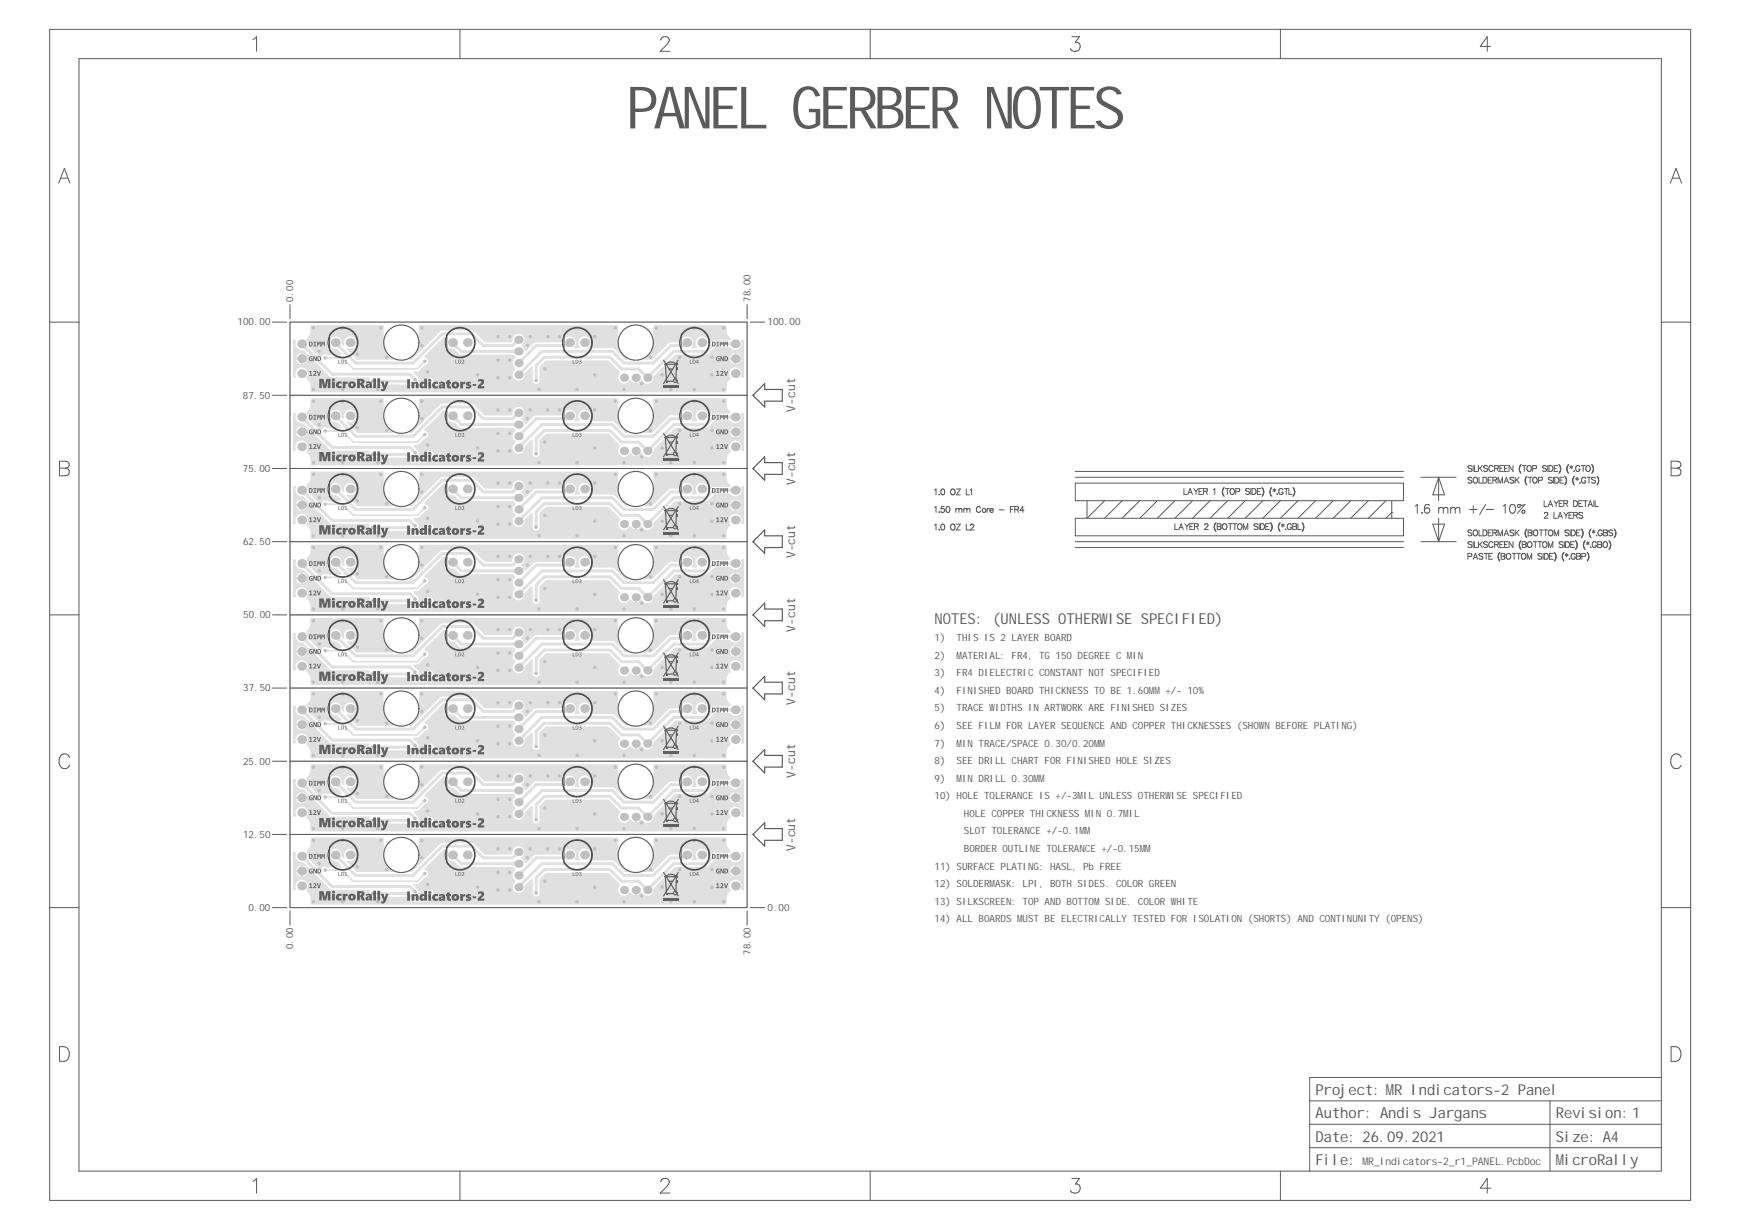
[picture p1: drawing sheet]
<svg xmlns="http://www.w3.org/2000/svg" width="297mm" height="210mm" viewBox="0 0 297 210" stroke-linecap="round" stroke-linejoin="round" font-family="sans-serif">
<defs><g id="words">
<text font-size="10" fill="#5a5a5a" x="106.8" y="21.9">PANEL GERBER NOTES</text>
<g font-size="2.6" fill="#5a5a5a">
<text x="159.4" y="106.3">NOTES: (UNLESS OTHERWISE SPECIFIED)</text>
<text x="224.3" y="190.7">Author: Andis Jargans</text>
<text x="224.3" y="186.7">Project: MR Indicators-2 Panel</text>
<text x="265.3" y="190.7">Revision:1</text>
<text x="224.3" y="194.7">Date: 26.09.2021</text>
<text x="265.3" y="194.7">Size: A4</text>
<text x="224.3" y="198.7">File:</text>
<text x="265.3" y="198.7">MicroRally</text>
</g>
<g font-size="2.1" fill="#5a5a5a">
<text x="135.6" y="70.2" transform="rotate(-90 135.6 70.2)">V-cut</text>
<text x="135.6" y="82.7" transform="rotate(-90 135.6 82.7)">V-cut</text>
<text x="135.6" y="95.2" transform="rotate(-90 135.6 95.2)">V-cut</text>
<text x="135.6" y="107.7" transform="rotate(-90 135.6 107.7)">V-cut</text>
<text x="135.6" y="120.2" transform="rotate(-90 135.6 120.2)">V-cut</text>
<text x="135.6" y="132.6" transform="rotate(-90 135.6 132.6)">V-cut</text>
<text x="135.6" y="145.1" transform="rotate(-90 135.6 145.1)">V-cut</text>
</g>
<text font-size="1.8" fill="#5a5a5a" x="232.3" y="198.7">MR_Indicators-2_r1_PANEL.PcbDoc</text>
<g font-size="1.7" fill="#5a5a5a">
<text x="50" y="51.4" transform="rotate(-90 50 51.4)">0.00</text>
<text x="128" y="51.4" transform="rotate(-90 128 51.4)">78.00</text>
<text x="40.5" y="55.5">100.00</text>
<text x="130.9" y="55.5">100.00</text>
<text x="41.4" y="68">87.50</text>
<text x="41.4" y="80.4">75.00</text>
<text x="41.4" y="92.9">62.50</text>
<text x="41.5" y="105.4">50.00</text>
<text x="159.4" y="112.3">2)</text>
<text x="159.4" y="109.3">1)</text>
<text x="163.1" y="112.3">MATERIAL: FR4, TG 150 DEGREE C MIN</text>
<text x="163.1" y="109.3">THIS IS 2 LAYER BOARD</text>
<text x="41.5" y="117.9">37.50</text>
<text x="159.4" y="118.3">4)</text>
<text x="159.4" y="115.3">3)</text>
<text x="163.1" y="118.3">FINISHED BOARD THICKNESS TO BE 1.60MM +/- 10%</text>
<text x="163.1" y="115.3">FR4 DIELECTRIC CONSTANT NOT SPECIFIED</text>
<text x="159.4" y="124.3">6)</text>
<text x="159.4" y="121.3">5)</text>
<text x="163.1" y="124.3">SEE FILM FOR LAYER SEQUENCE AND COPPER THICKNESSES (SHOWN BEFORE PLATING)</text>
<text x="163.1" y="121.3">TRACE WIDTHS IN ARTWORK ARE FINISHED SIZES</text>
<text x="41.5" y="130.4">25.00</text>
<text x="159.4" y="130.3">8)</text>
<text x="159.4" y="127.3">7)</text>
<text x="163.1" y="130.3">SEE DRILL CHART FOR FINISHED HOLE SIZES</text>
<text x="163.1" y="127.3">MIN TRACE/SPACE 0.30/0.20MM</text>
<text x="159.4" y="133.3">9)</text>
<text x="159.4" y="136.3">10) HOLE TOLERANCE IS +/-3MIL UNLESS OTHERWISE SPECIFIED</text>
<text x="163.1" y="133.3">MIN DRILL 0.30MM</text>
<text x="41.4" y="142.8">12.50</text>
<text x="164.4" y="139.3">HOLE COPPER THICKNESS MIN 0.7MIL</text>
<text x="164.4" y="142.3">SLOT TOLERANCE +/-0.1MM</text>
<text x="159.4" y="148.3">11) SURFACE PLATING: HASL, Pb FREE</text>
<text x="164.4" y="145.3">BORDER OUTLINE TOLERANCE +/-0.15MM</text>
<text x="42.3" y="155.3">0.00</text>
<text x="130.9" y="155.3">0.00</text>
<text x="159.4" y="154.3">13) SILKSCREEN: TOP AND BOTTOM SIDE. COLOR WHITE</text>
<text x="159.4" y="151.3">12) SOLDERMASK: LPI, BOTH SIDES. COLOR GREEN</text>
<text x="50" y="161.9" transform="rotate(-90 50 161.9)">0.00</text>
<text x="159.4" y="157.3">14) ALL BOARDS MUST BE ELECTRICALLY TESTED FOR ISOLATION (SHORTS) AND CONTINUNITY (OPENS)</text>
<text x="128" y="162.8" transform="rotate(-90 128 162.8)">78.00</text>
</g>
</g></defs>
<g fill="#e0e0e0">
<path d="M71.4 142.8h34v3a2.98 2.98 0 0 0 1.7 2.7l-.1 .2h-.4l-2-2h-4l-.1-.2a1.05 1.05 0 0 0-.1-1.5 1.05 1.05 0 0 0-1.4 0 1.05 1.05 0 0 0-.1 1.5l-.1 .2h-.8l-.1-.2a1.07 1.07 0 0 0-.4-1.7 1.07 1.07 0 0 0-1.5 .9h-4.7l-1.6 1.5-.3-.1-.5-.9a1.04 1.04 0 0 0 .3-1.6 1.04 1.04 0 0 0-1.7 .2l-.1 .7-.2 .2h-4.5l-2.1-2h-5.3l-5.1 5h-.4v-.2a2.98 2.98 0 0 0 1.6-2.7z"/>
<path d="M111.4 142.8h12.5l.1 1.4 .5 .8v.3l-.2 .1h-2.6l-.3 .1-.4 .4-.3-.1a1.05 1.05 0 0 0-1.4-1 1.05 1.05 0 0 0-.4 1.7l-.1 .2h-.8l-.1-.2a1.07 1.07 0 0 0-.4-1.7 1.07 1.07 0 0 0-1.5 .9l-1.9 .1-2.9 2.9h-1.4l-.1-.2a2.98 2.98 0 0 0 1.7-2.7z"/>
<path d="M52.9 142.8h12.5v3a2.98 2.98 0 0 0 1.7 2.7v.2h-6.2l-1.8-1.8 .2-.2a1.05 1.05 0 0 0 1.5-.8 1.05 1.05 0 0 0-1.2-1.2 1.05 1.05 0 0 0-.8 1.5l-.3 .2-.2-.3a1.09 1.09 0 0 0-1.1-1.3 1.09 1.09 0 0 0-1.1 1.3 1.69 1.69 0 0 0 1.4 .8l.8 .8-.1 .2h-2.4a.6 .6 0 0 0-.9 .4h-.3l-2-2-.3-1.2 .6-.9z"/>
<path d="M55.6 148.2h.3v.3l-.3 .1z"/>
<path d="M72.1 149l.3 .3-.2 .1-.2-.2z"/>
<path d="M124.3 145.7l.6-.3v1.2l-.6-.4z"/>
<path d="M96.4 145.7l.6 .8h-.2l-.7-.5 .2-.1z"/>
<path d="M57.1 146.5l.8-.8 .2 .7-.3 .3z"/>
<path d="M88.4 150.6l.6-.2 .3 .3-.2 .6z"/>
<path d="M88.4 148.6l.6-.2 .3 .3-.2 .6z"/>
<path d="M87.4 147l.6-.2v1l-.6-.3z"/>
<path d="M87.7 145.2l.8 .8-.6 .2-.4-.4z"/>
<path d="M116.4 145.7l.6 .8h-.2l-.8-.5 .3-.1z"/>
<path d="M110.4 151.1l.5-.2 .4 .3-.2 .6z"/>
<path d="M109.5 151.2l.4-.3 .5 .2-.7 .7z"/>
<path d="M77.1 146.5l.8-.8 .2 .7-.4 .3z"/>
<path d="M51.4 146.7l.8-.8 .2 .7-.4 .3z"/>
<path d="M71.4 130.3h34v3a2.98 2.98 0 0 0 1.7 2.7l-.1 .2h-.4l-2-1.9-4-.1-.1-.2a1.05 1.05 0 0 0-.1-1.5 1.05 1.05 0 0 0-1.4 0 1.05 1.05 0 0 0-.1 1.5l-.1 .2h-.8l-.1-.2a1.07 1.07 0 0 0-.4-1.7 1.07 1.07 0 0 0-1.5 .9l-4.7 .1-1.6 1.5-.3-.1-.5-.9a1.04 1.04 0 0 0 .3-1.6 1.04 1.04 0 0 0-1.7 .1l-.1 .7-.2 .2h-4.5l-2.1-1.9h-5.3l-5.1 4.9h-.4v-.2a2.98 2.98 0 0 0 1.6-2.7z"/>
<path d="M111.4 130.3h12.5l.1 1.4 .5 .8v.3l-.2 .2h-2.6h-.3l-.4 .5-.3-.2a1.05 1.05 0 0 0-1.4-1 1.05 1.05 0 0 0-.4 1.7l-.1 .2h-.8l-.1-.2a1.07 1.07 0 0 0-.4-1.7 1.07 1.07 0 0 0-1.5 .9l-1.9 .1-2.9 2.9h-1.4l-.1-.2a2.98 2.98 0 0 0 1.7-2.7z"/>
<path d="M52.9 130.3h12.5v3a2.98 2.98 0 0 0 1.7 2.7v.2h-6.2l-1.8-1.7 .2-.3a1.05 1.05 0 0 0 1.5-.7 1.05 1.05 0 0 0-1.2-1.2 1.05 1.05 0 0 0-.8 1.5l-.3 .1-.2-.3a1.09 1.09 0 0 0-1.1-1.3 1.09 1.09 0 0 0-1.1 1.3 1.69 1.69 0 0 0 1.4 .8l.8 .8-.1 .2h-2.4a.6 .6 0 0 0-.9 .4l-.3 .1-2-2.1-.3-1.2 .6-.9z"/>
<path d="M55.6 135.7h.3v.3l-.3 .1z"/>
<path d="M72.1 136.5l.3 .3-.2 .1-.2-.2z"/>
<path d="M124.3 133.3l.6-.4v1.2l-.6-.3z"/>
<path d="M96.4 133.2l.6 .8h-.2l-.7-.5h.2z"/>
<path d="M57.1 134l.8-.7 .2 .6-.3 .3z"/>
<path d="M88.4 138.1l.6-.2 .3 .4-.2 .5z"/>
<path d="M88.4 136.1l.6-.2 .3 .4-.2 .5z"/>
<path d="M87.4 134.5l.6-.2v1l-.6-.3z"/>
<path d="M87.7 132.8l.8 .7-.6 .2-.4-.4z"/>
<path d="M116.4 133.2l.6 .8h-.2l-.8-.5h.3z"/>
<path d="M110.4 138.6l.5-.2 .4 .4-.2 .5z"/>
<path d="M109.5 138.8l.4-.4 .5 .2-.7 .7z"/>
<path d="M77.1 134l.8-.7 .2 .6-.4 .3z"/>
<path d="M51.4 134.3l.8-.8 .2 .6-.4 .3z"/>
<path d="M71.4 117.8h34v3a2.98 2.98 0 0 0 1.7 2.7l-.1 .3h-.4l-2-2h-4l-.1-.3a1.05 1.05 0 0 0-.1-1.4 1.05 1.05 0 0 0-1.4 0 1.05 1.05 0 0 0-.1 1.4l-.1 .3h-.8l-.1-.3a1.07 1.07 0 0 0-.4-1.7 1.07 1.07 0 0 0-1.5 1h-4.7l-1.6 1.5-.3-.1-.5-.9a1.04 1.04 0 0 0 .3-1.6 1.04 1.04 0 0 0-1.7 .1l-.1 .8-.2 .2h-4.5l-2.1-2h-5.3l-5.1 5h-.4v-.3a2.98 2.98 0 0 0 1.6-2.7z"/>
<path d="M111.4 117.8h12.5l.1 1.5 .5 .7v.4l-.2 .1h-2.6h-.3l-.4 .5-.3-.1a1.05 1.05 0 0 0-1.4-1.1 1.05 1.05 0 0 0-.4 1.7l-.1 .3h-.8l-.1-.3a1.07 1.07 0 0 0-.4-1.7 1.07 1.07 0 0 0-1.5 1h-1.9l-2.9 3h-1.4l-.1-.3a2.98 2.98 0 0 0 1.7-2.7z"/>
<path d="M52.9 117.8h12.5v3a2.98 2.98 0 0 0 1.7 2.7v.3h-6.2l-1.8-1.8 .2-.2a1.05 1.05 0 0 0 1.5-.8 1.05 1.05 0 0 0-1.2-1.2 1.05 1.05 0 0 0-.8 1.5l-.3 .1-.2-.3a1.09 1.09 0 0 0-1.1-1.3 1.09 1.09 0 0 0-1.1 1.3 1.69 1.69 0 0 0 1.4 .8l.8 .8-.1 .3h-2.4a.6 .6 0 0 0-.9 .3l-.3 .1-2-2.1-.3-1.2 .6-.8z"/>
<path d="M55.6 123.2l.3 .1v.3h-.3z"/>
<path d="M72.1 124l.3 .3-.2 .1-.2-.2z"/>
<path d="M124.3 120.8l.6-.3v1.1l-.6-.3z"/>
<path d="M96.4 120.7l.6 .9h-.2l-.7-.5 .2-.1z"/>
<path d="M57.1 121.6l.8-.8 .2 .6-.3 .4z"/>
<path d="M88.4 125.6l.6-.2 .3 .4-.2 .6z"/>
<path d="M88.4 123.6l.6-.2 .3 .4-.2 .6z"/>
<path d="M87.4 122.1l.6-.3v1l-.6-.2z"/>
<path d="M87.7 120.3l.8 .7-.6 .2-.4-.3z"/>
<path d="M116.4 120.7l.6 .9h-.2l-.8-.5 .3-.1z"/>
<path d="M110.4 126.1l.5-.2 .4 .4-.2 .6z"/>
<path d="M109.5 126.3l.4-.4 .5 .2-.7 .8z"/>
<path d="M77.1 121.6l.8-.8 .2 .6-.4 .4z"/>
<path d="M51.4 121.8l.8-.8 .2 .6-.4 .4z"/>
<path d="M71.4 105.4h34v2.9a2.98 2.98 0 0 0 1.7 2.7l-.1 .3h-.4l-2-2h-4l-.1-.3a1.05 1.05 0 0 0-.1-1.4 1.05 1.05 0 0 0-1.4 0 1.05 1.05 0 0 0-.1 1.4l-.1 .3h-.8l-.1-.3a1.07 1.07 0 0 0-.4-1.6 1.07 1.07 0 0 0-1.5 .9h-4.7l-1.6 1.5-.3-.1-.5-.9a1.04 1.04 0 0 0 .3-1.6 1.04 1.04 0 0 0-1.7 .1l-.1 .8-.2 .2h-4.5l-2.1-2h-5.3l-5.1 5h-.4v-.3a2.98 2.98 0 0 0 1.6-2.7z"/>
<path d="M111.4 105.4h12.5l.1 1.4 .5 .8v.3l-.2 .1h-2.6l-.3 .1-.4 .4-.3-.1a1.05 1.05 0 0 0-1.4-1.1 1.05 1.05 0 0 0-.4 1.7l-.1 .3h-.8l-.1-.3a1.07 1.07 0 0 0-.4-1.6 1.07 1.07 0 0 0-1.5 .9l-1.9 .1-2.9 2.9h-1.4l-.1-.3a2.98 2.98 0 0 0 1.7-2.7z"/>
<path d="M52.9 105.4h12.5v2.9a2.98 2.98 0 0 0 1.7 2.7v.3h-6.2l-1.8-1.8 .2-.2a1.05 1.05 0 0 0 1.5-.8 1.05 1.05 0 0 0-1.2-1.2 1.05 1.05 0 0 0-.8 1.5l-.3 .1-.2-.3a1.09 1.09 0 0 0-1.1-1.3 1.09 1.09 0 0 0-1.1 1.3 1.69 1.69 0 0 0 1.4 .9l.8 .7-.1 .3h-2.4a.6 .6 0 0 0-.9 .3l-.3 .1-2-2.1-.3-1.2 .6-.8z"/>
<path d="M55.6 110.7l.3 .1v.3l-.3 .1z"/>
<path d="M72.1 111.5l.3 .3-.2 .1-.2-.2z"/>
<path d="M124.3 108.3l.6-.3v1.1l-.6-.3z"/>
<path d="M96.4 108.3l.6 .8h-.2l-.7-.5 .2-.1z"/>
<path d="M57.1 109.1l.8-.8 .2 .6-.3 .4z"/>
<path d="M88.4 113.1l.6-.2 .3 .4-.2 .6z"/>
<path d="M88.4 111.1l.6-.2 .3 .4-.2 .6z"/>
<path d="M87.4 109.6l.6-.3v1.1l-.6-.3z"/>
<path d="M87.7 107.8l.8 .7-.6 .2-.4-.3z"/>
<path d="M116.4 108.3l.6 .8h-.2l-.8-.5 .3-.1z"/>
<path d="M110.4 113.6l.5-.2 .4 .4-.2 .6z"/>
<path d="M109.5 113.8l.4-.4 .5 .2-.7 .8z"/>
<path d="M77.1 109.1l.8-.8 .2 .6-.4 .4z"/>
<path d="M51.4 109.3l.8-.8 .2 .6-.4 .4z"/>
<path d="M71.4 92.9h34v3a2.98 2.98 0 0 0 1.7 2.7l-.1 .2h-.4l-2-2h-4l-.1-.2a1.05 1.05 0 0 0-.1-1.5 1.05 1.05 0 0 0-1.4 0 1.05 1.05 0 0 0-.1 1.5l-.1 .2h-.8l-.1-.2a1.07 1.07 0 0 0-.4-1.7 1.07 1.07 0 0 0-1.5 .9h-4.7l-1.6 1.5-.3-.1-.5-.9a1.04 1.04 0 0 0 .3-1.6 1.04 1.04 0 0 0-1.7 .2l-.1 .7-.2 .2h-4.5l-2.1-2h-5.3l-5.1 5h-.4v-.2a2.98 2.98 0 0 0 1.6-2.7z"/>
<path d="M111.4 92.9h12.5l.1 1.4 .5 .8v.3l-.2 .1h-2.6l-.3 .1-.4 .4-.3-.1a1.05 1.05 0 0 0-1.4-1 1.05 1.05 0 0 0-.4 1.7l-.1 .2h-.8l-.1-.2a1.07 1.07 0 0 0-.4-1.7 1.07 1.07 0 0 0-1.5 .9l-1.9 .1-2.9 2.9h-1.4l-.1-.2a2.98 2.98 0 0 0 1.7-2.7z"/>
<path d="M52.9 92.9h12.5v3a2.98 2.98 0 0 0 1.7 2.7v.2h-6.2l-1.8-1.8 .2-.2a1.05 1.05 0 0 0 1.5-.8 1.05 1.05 0 0 0-1.2-1.2 1.05 1.05 0 0 0-.8 1.5l-.3 .2-.2-.3a1.09 1.09 0 0 0-1.1-1.3 1.09 1.09 0 0 0-1.1 1.2 1.69 1.69 0 0 0 1.4 .9l.8 .7-.1 .3h-2.4a.6 .6 0 0 0-.9 .3l-.3 .1-2-2-.3-1.3 .6-.8z"/>
<path d="M55.6 98.2l.3 .1v.3l-.3 .1z"/>
<path d="M72.1 99l.3 .4h-.2l-.2-.2z"/>
<path d="M124.3 95.8l.6-.3v1.1l-.6-.3z"/>
<path d="M96.4 95.8l.6 .8h-.2l-.7-.5 .2-.1z"/>
<path d="M57.1 96.6l.8-.8 .2 .6-.3 .4z"/>
<path d="M88.4 100.7l.6-.2 .3 .3-.2 .6z"/>
<path d="M88.4 98.7l.6-.2 .3 .3-.2 .6z"/>
<path d="M87.4 97.1l.6-.3v1.1l-.6-.3z"/>
<path d="M87.7 95.3l.8 .8-.6 .1-.4-.3z"/>
<path d="M116.4 95.8l.6 .8h-.2l-.8-.5 .3-.1z"/>
<path d="M110.4 101.2l.5-.2 .4 .3-.2 .6z"/>
<path d="M109.5 101.3l.4-.3 .5 .2-.7 .7z"/>
<path d="M77.1 96.6l.8-.8 .2 .6-.4 .4z"/>
<path d="M51.4 96.8l.8-.8 .2 .7-.4 .3z"/>
<path d="M71.4 80.4h34v3a2.98 2.98 0 0 0 1.7 2.7l-.1 .2h-.4l-2-2h-4l-.1-.2a1.05 1.05 0 0 0-.1-1.5 1.05 1.05 0 0 0-1.4 0 1.05 1.05 0 0 0-.1 1.5l-.1 .2h-.8l-.1-.2a1.07 1.07 0 0 0-.4-1.7 1.07 1.07 0 0 0-1.5 .9h-4.7l-1.6 1.5-.3-.1-.5-.9a1.04 1.04 0 0 0 .3-1.6 1.04 1.04 0 0 0-1.7 .2l-.1 .7-.2 .2h-4.5l-2.1-2h-5.3l-5.1 5h-.4v-.2a2.98 2.98 0 0 0 1.6-2.7z"/>
<path d="M111.4 80.4h12.5l.1 1.4 .5 .8v.3l-.2 .1h-2.6l-.3 .1-.4 .4-.3-.1a1.05 1.05 0 0 0-1.4-1 1.05 1.05 0 0 0-.4 1.7l-.1 .2h-.8l-.1-.2a1.07 1.07 0 0 0-.4-1.7 1.07 1.07 0 0 0-1.5 .9l-1.9 .1-2.9 2.9h-1.4l-.1-.2a2.98 2.98 0 0 0 1.7-2.7z"/>
<path d="M52.9 80.4h12.5v3a2.98 2.98 0 0 0 1.7 2.7v.2h-6.2l-1.8-1.8 .2-.2a1.05 1.05 0 0 0 1.5-.8 1.05 1.05 0 0 0-1.2-1.2 1.05 1.05 0 0 0-.8 1.5l-.3 .2-.2-.3a1.09 1.09 0 0 0-1.1-1.3 1.09 1.09 0 0 0-1.1 1.3 1.69 1.69 0 0 0 1.4 .8l.8 .8-.1 .2h-2.4a.6 .6 0 0 0-.9 .4h-.3l-2-2-.3-1.2 .6-.9z"/>
<path d="M55.6 85.7l.3 .1v.3l-.3 .1z"/>
<path d="M72.1 86.6l.3 .3-.2 .1-.2-.2z"/>
<path d="M124.3 83.3l.6-.3v1.1l-.6-.3z"/>
<path d="M96.4 83.3l.6 .8h-.2l-.7-.5 .2-.1z"/>
<path d="M57.1 84.1l.8-.8 .2 .7-.3 .3z"/>
<path d="M88.4 88.2l.6-.2 .3 .3-.2 .6z"/>
<path d="M88.4 86.2l.6-.2 .3 .3-.2 .6z"/>
<path d="M87.4 84.6l.6-.2v1l-.6-.3z"/>
<path d="M87.7 82.8l.8 .8-.6 .2-.4-.4z"/>
<path d="M116.4 83.3l.6 .8h-.2l-.8-.5 .3-.1z"/>
<path d="M110.4 88.7l.5-.2 .4 .3-.2 .6z"/>
<path d="M109.5 88.8l.4-.3 .5 .2-.7 .7z"/>
<path d="M77.1 84.1l.8-.8 .2 .7-.4 .3z"/>
<path d="M51.4 84.3l.8-.8 .2 .7-.4 .3z"/>
<path d="M71.4 67.9h34v3a2.98 2.98 0 0 0 1.7 2.7l-.1 .2h-.4l-2-1.9-4-.1-.1-.2a1.05 1.05 0 0 0-.1-1.5 1.05 1.05 0 0 0-1.4 0 1.05 1.05 0 0 0-.1 1.5l-.1 .2h-.8l-.1-.2a1.07 1.07 0 0 0-.4-1.7 1.07 1.07 0 0 0-1.5 .9l-4.7 .1-1.6 1.5-.3-.1-.5-.9a1.04 1.04 0 0 0 .3-1.7 1.04 1.04 0 0 0-1.7 .2l-.1 .7-.2 .2h-4.5l-2.1-1.9h-5.3l-5.1 4.9h-.4v-.2a2.98 2.98 0 0 0 1.6-2.7z"/>
<path d="M111.4 67.9h12.5l.1 1.4 .5 .8v.3l-.2 .2h-2.6h-.3l-.4 .5-.3-.2a1.05 1.05 0 0 0-1.4-1 1.05 1.05 0 0 0-.4 1.7l-.1 .2h-.8l-.1-.2a1.07 1.07 0 0 0-.4-1.7 1.07 1.07 0 0 0-1.5 .9l-1.9 .1-2.9 2.9h-1.4l-.1-.2a2.98 2.98 0 0 0 1.7-2.7z"/>
<path d="M52.9 67.9h12.5v3a2.98 2.98 0 0 0 1.7 2.7v.2h-6.2l-1.8-1.7 .2-.3a1.05 1.05 0 0 0 1.5-.7 1.05 1.05 0 0 0-1.2-1.2 1.05 1.05 0 0 0-.8 1.5l-.3 .1-.2-.3a1.09 1.09 0 0 0-1.1-1.3 1.09 1.09 0 0 0-1.1 1.3 1.69 1.69 0 0 0 1.4 .8l.8 .8-.1 .2h-2.4a.6 .6 0 0 0-.9 .4l-.3 .1-2-2.1-.3-1.2 .6-.9z"/>
<path d="M55.6 73.3h.3v.3l-.3 .1z"/>
<path d="M72.1 74.1l.3 .3-.2 .1-.2-.2z"/>
<path d="M124.3 70.9l.6-.4v1.2l-.6-.3z"/>
<path d="M96.4 70.8l.6 .8h-.2l-.7-.5h.2z"/>
<path d="M57.1 71.6l.8-.7 .2 .6-.3 .3z"/>
<path d="M88.4 75.7l.6-.2 .3 .4-.2 .5z"/>
<path d="M88.4 73.7l.6-.2 .3 .4-.2 .5z"/>
<path d="M87.4 72.1l.6-.2v1l-.6-.3z"/>
<path d="M87.7 70.4l.8 .7-.6 .2-.4-.4z"/>
<path d="M116.4 70.8l.6 .8h-.2l-.8-.5h.3z"/>
<path d="M110.4 76.2l.5-.2 .4 .4-.2 .5z"/>
<path d="M109.5 76.4l.4-.4 .5 .2-.7 .7z"/>
<path d="M77.1 71.6l.8-.7 .2 .6-.4 .3z"/>
<path d="M51.4 71.9l.8-.8 .2 .6-.4 .3z"/>
<path d="M71.4 55.4h34v3a2.98 2.98 0 0 0 1.7 2.7l-.1 .3h-.4l-2-2h-4l-.1-.3a1.05 1.05 0 0 0-.1-1.4 1.05 1.05 0 0 0-1.4 0 1.05 1.05 0 0 0-.1 1.4l-.1 .3h-.8l-.1-.3a1.07 1.07 0 0 0-.4-1.7 1.07 1.07 0 0 0-1.5 1h-4.7l-1.6 1.5-.3-.1-.5-.9a1.04 1.04 0 0 0 .3-1.6 1.04 1.04 0 0 0-1.7 .1l-.1 .8-.2 .2h-4.5l-2.1-2h-5.3l-5.1 5h-.4v-.3a2.98 2.98 0 0 0 1.6-2.7z"/>
<path d="M111.4 55.4h12.5l.1 1.5 .5 .7v.4l-.2 .1h-2.6h-.3l-.4 .5-.3-.1a1.05 1.05 0 0 0-1.4-1.1 1.05 1.05 0 0 0-.4 1.7l-.1 .3h-.8l-.1-.3a1.07 1.07 0 0 0-.4-1.7 1.07 1.07 0 0 0-1.5 1h-1.9l-2.9 3h-1.4l-.1-.3a2.98 2.98 0 0 0 1.7-2.7z"/>
<path d="M52.9 55.4h12.5v3a2.98 2.98 0 0 0 1.7 2.7v.3h-6.2l-1.8-1.8 .2-.2a1.05 1.05 0 0 0 1.5-.8 1.05 1.05 0 0 0-1.2-1.2 1.05 1.05 0 0 0-.8 1.5l-.3 .1-.2-.3a1.09 1.09 0 0 0-1.1-1.3 1.09 1.09 0 0 0-1.1 1.3 1.69 1.69 0 0 0 1.4 .8l.8 .8-.1 .3h-2.4a.6 .6 0 0 0-.9 .3l-.3 .1-2-2.1-.3-1.2 .6-.8z"/>
<path d="M55.6 60.8l.3 .1v.3h-.3z"/>
<path d="M72.1 61.6l.3 .3-.2 .1-.2-.2z"/>
<path d="M124.3 58.4l.6-.3v1.1l-.6-.3z"/>
<path d="M96.4 58.3l.6 .9h-.2l-.7-.5 .2-.1z"/>
<path d="M57.1 59.2l.8-.8 .2 .6-.3 .4z"/>
<path d="M88.4 63.2l.6-.2 .3 .4-.2 .6z"/>
<path d="M88.4 61.2l.6-.2 .3 .4-.2 .6z"/>
<path d="M87.4 59.7l.6-.3v1l-.6-.2z"/>
<path d="M87.7 57.9l.8 .7-.6 .2-.4-.3z"/>
<path d="M116.4 58.3l.6 .9h-.2l-.8-.5 .3-.1z"/>
<path d="M110.4 63.7l.5-.2 .4 .4-.2 .6z"/>
<path d="M109.5 63.9l.4-.4 .5 .2-.7 .8z"/>
<path d="M77.1 59.2l.8-.8 .2 .6-.4 .4z"/>
<path d="M51.4 59.4l.8-.8 .2 .6-.4 .4z"/>
<path d="M50 145.3h.4l.1 .2a1.24 1.24 0 0 0 1.3 1.6l4.6 4.6h6.6l.1 .3a.6 .6 0 0 0-.1 .7 .6 .6 0 0 0 .8 .2h5.5l.9 .8h2.3l.4-.1 .7-.7a.6 .6 0 0 0 .2-1 .6 .6 0 0 0-1 .2l-.5 .5h-.9l-.1-.2v-.6l-.8-.8 .1-.3 .9-.1 1-1a.6 .6 0 0 0 .5-.6 .6 .6 0 0 0-.5-.6l-.1-.3 3.3-3.3h.6l.1 .3a1.15 1.15 0 0 0-.1 1.3 1.15 1.15 0 0 0 1.2 .5l1 .9h8.9l.5 .3v.2a1.18 1.18 0 0 0 0 1.9v.1a1.04 1.04 0 0 0-.2 1.6 1.04 1.04 0 0 0 1.6-.1l.2-.8 1.1-1.1 .3 .1v2a.6 .6 0 0 0 .5 .9 .6 .6 0 0 0 .6-.9v-2.1l1.1-1.1h10.7l1.9 1.9v.3a1.01 1.01 0 0 0 .1 1.6 1.01 1.01 0 0 0 1.5-.4h.3l.2 .2 .4 .2v-.8h.4v.8l.4-.2 .2-.2h.3a1.08 1.08 0 0 0 1.3 .4 1.08 1.08 0 0 0 .7-1.1l3.6-3.7h5.4l1.4-1.3 2.5 .1a1.11 1.11 0 0 0 1.4 .3 1.11 1.11 0 0 0 .5-1.4l.2-.2h.4v6.5h-.4l-.2-.3a1.05 1.05 0 0 0-1-1.5 1.05 1.05 0 0 0-.7 1.7l-.1 .3-.5 .8-.1 1.5h-71v-1a1.52 1.52 0 0 0-.6-1.3v-.3a1.05 1.05 0 0 0-.7-1.7 1.05 1.05 0 0 0-1.1 1.5l-.1 .3h-.4zM51.6 147.6v.7h.8a.94 .94 0 0 0-.8-.7zM50.8 147.8l-.3 .5h.7v-.7zM125.6 147.6v.7h.7a.94 .94 0 0 0-.7-.7zM124.7 147.8l-.2 .5h.7v-.7zM51.6 148.7l.1 .7a.94 .94 0 0 0 .7-.7zM125.6 148.7v.7a.94 .94 0 0 0 .7-.7zM124.5 148.7v.1a.94 .94 0 0 0 .7 .7v-.8zM50.5 148.7v.1a.94 .94 0 0 0 .7 .7v-.8z"/>
<path d="M50 132.8h.4l.1 .2a1.24 1.24 0 0 0 1.3 1.6l4.6 4.6h6.6l.1 .3a.6 .6 0 0 0-.1 .7 .6 .6 0 0 0 .8 .2h5.5l.9 .8h2.3l.4-.1 .7-.7a.6 .6 0 0 0 .2-.9 .6 .6 0 0 0-1 .2l-.5 .4h-.9l-.1-.2v-.6l-.8-.8 .1-.3 .9-.1 1-1a.6 .6 0 0 0 .5-.6 .6 .6 0 0 0-.5-.6l-.1-.3 3.3-3.2h.6l.1 .2a1.15 1.15 0 0 0-.1 1.3 1.15 1.15 0 0 0 1.2 .5l1 .9 8.9 .1 .5 .3v.1a1.18 1.18 0 0 0 0 2 1.04 1.04 0 0 0-.2 1.6 1.04 1.04 0 0 0 1.6-.1l.2-.8 1.1-1.1 .3 .1v2.1a.6 .6 0 0 0 .5 .8 .6 .6 0 0 0 .6-.8v-2.2l1.1-1.1h10.7l1.9 2v.2a1.01 1.01 0 0 0 .1 1.6 1.01 1.01 0 0 0 1.5-.4h.3l.2 .2 .4 .3v-.9h.4v.9l.4-.3 .2-.2h.3a1.08 1.08 0 0 0 1.3 .5 1.08 1.08 0 0 0 .7-1.2l3.6-3.6 5.4-.1 1.4-1.2h2.5a1.11 1.11 0 0 0 1.4 .3 1.11 1.11 0 0 0 .5-1.4l.2-.2h.4v6.5h-.4l-.2-.3a1.05 1.05 0 0 0-1-1.5 1.05 1.05 0 0 0-.7 1.7l-.1 .4-.5 .8-.1 1.4h-71v-1a1.57 1.57 0 0 0-.6-1.3v-.3a1.05 1.05 0 0 0-.7-1.7 1.05 1.05 0 0 0-1.1 1.5l-.1 .3h-.4zM51.6 135.1v.7h.8a.94 .94 0 0 0-.8-.7zM50.8 135.4l-.3 .4h.7v-.7zM125.6 135.1v.7h.7a.94 .94 0 0 0-.7-.7zM124.7 135.4l-.2 .4h.7v-.7zM51.6 136.2l.1 .8a.94 .94 0 0 0 .7-.8zM125.6 136.2v.8a.94 .94 0 0 0 .7-.8zM124.5 136.2v.1a.94 .94 0 0 0 .7 .7v-.8zM50.5 136.2v.1a.94 .94 0 0 0 .7 .7v-.8z"/>
<path d="M50 120.3h.4l.1 .3a1.24 1.24 0 0 0 1.3 1.6l4.6 4.5 6.6 .1 .1 .2a.6 .6 0 0 0-.1 .8 .6 .6 0 0 0 .8 .2h5.5l.9 .7 2.3 .1 .4-.2 .7-.6a.6 .6 0 0 0 .2-1 .6 .6 0 0 0-1 .2l-.5 .5h-.9l-.1-.3v-.6l-.8-.8 .1-.2 .9-.2 1-1a.6 .6 0 0 0 .5-.6 .6 .6 0 0 0-.5-.6l-.1-.2 3.3-3.3h.6l.1 .2a1.15 1.15 0 0 0-.1 1.3 1.15 1.15 0 0 0 1.2 .5l1 1h8.9l.5 .3v.1a1.18 1.18 0 0 0 0 2 1.04 1.04 0 0 0-.2 1.7 1.04 1.04 0 0 0 1.6-.2l.2-.8 1.1-1.1 .3 .1v2.1a.6 .6 0 0 0 .5 .8 .6 .6 0 0 0 .6-.8v-2.1l1.1-1.1h10.7l1.9 1.9v.2a1.01 1.01 0 0 0 .1 1.6 1.01 1.01 0 0 0 1.5-.4h.3l.2 .3 .4 .2v-.9h.4v.9l.4-.2 .2-.3h.3a1.08 1.08 0 0 0 1.3 .5 1.08 1.08 0 0 0 .7-1.2l3.6-3.6h5.4l1.4-1.3h2.5a1.11 1.11 0 0 0 1.4 .3 1.11 1.11 0 0 0 .5-1.3l.2-.3h.4v6.5h-.4l-.2-.2a1.05 1.05 0 0 0-1-1.5 1.05 1.05 0 0 0-.7 1.7l-.1 .3-.5 .8-.1 1.4h-71v-1a1.52 1.52 0 0 0-.6-1.3v-.2a1.05 1.05 0 0 0-.7-1.7 1.05 1.05 0 0 0-1.1 1.5l-.1 .2h-.4zM51.6 122.6v.8l.8-.1a.94 .94 0 0 0-.8-.7zM50.8 122.9l-.3 .5h.7v-.8zM125.6 122.6v.8l.7-.1a.94 .94 0 0 0-.7-.7zM124.7 122.9l-.2 .5h.7v-.8zM51.6 123.8l.1 .7a.94 .94 0 0 0 .7-.7zM125.6 123.8v.7a.94 .94 0 0 0 .7-.7zM124.5 123.8a.94 .94 0 0 0 .7 .7v-.7zM50.5 123.8a.94 .94 0 0 0 .7 .7v-.7z"/>
<path d="M50 107.8h.4l.1 .3a1.24 1.24 0 0 0 1.3 1.6l4.6 4.5 6.6 .1 .1 .2a.6 .6 0 0 0-.1 .8 .6 .6 0 0 0 .8 .2h5.5l.9 .8h2.3l.4-.2 .7-.6a.6 .6 0 0 0 .2-1 .6 .6 0 0 0-1 .2l-.5 .5h-.9l-.1-.3v-.6l-.8-.8 .1-.2 .9-.1 1-1.1a.6 .6 0 0 0 .5-.6 .6 .6 0 0 0-.5-.6l-.1-.2 3.3-3.3h.6l.1 .2a1.15 1.15 0 0 0-.1 1.3 1.15 1.15 0 0 0 1.2 .6l1 .9h8.9l.5 .3v.2a1.18 1.18 0 0 0 0 1.9v.1a1.04 1.04 0 0 0-.2 1.6 1.04 1.04 0 0 0 1.6-.2l.2-.8 1.1-1.1 .3 .1v2.1a.6 .6 0 0 0 .5 .8 .6 .6 0 0 0 .6-.8v-2.1l1.1-1.1h10.7l1.9 1.9v.2a1.01 1.01 0 0 0 .1 1.6 1.01 1.01 0 0 0 1.5-.4h.3l.2 .3 .4 .2v-.9h.4v.9l.4-.2 .2-.3h.3a1.08 1.08 0 0 0 1.3 .5 1.08 1.08 0 0 0 .7-1.2l3.6-3.6h5.4l1.4-1.3h2.5a1.11 1.11 0 0 0 1.4 .4 1.11 1.11 0 0 0 .5-1.4l.2-.3h.4v6.5h-.4l-.2-.2a1.05 1.05 0 0 0-1-1.5 1.05 1.05 0 0 0-.7 1.7l-.1 .3-.5 .8-.1 1.4h-71v-1a1.52 1.52 0 0 0-.6-1.3v-.2a1.05 1.05 0 0 0-.7-1.7 1.05 1.05 0 0 0-1.1 1.5l-.1 .2h-.4zM51.6 110.2v.7l.8-.1a.94 .94 0 0 0-.8-.6zM50.8 110.4l-.3 .5h.7v-.7zM125.6 110.2v.7l.7-.1a.94 .94 0 0 0-.7-.6zM124.7 110.4l-.2 .5h.7v-.7zM51.6 111.3l.1 .7a.94 .94 0 0 0 .7-.7zM125.6 111.3v.7a.94 .94 0 0 0 .7-.7zM124.5 111.3a.94 .94 0 0 0 .7 .7v-.7zM50.5 111.3a.94 .94 0 0 0 .7 .7v-.7z"/>
<path d="M50 95.4h.4l.1 .2a1.24 1.24 0 0 0 1.3 1.6l4.6 4.5 6.6 .1 .1 .3a.6 .6 0 0 0-.1 .7 .6 .6 0 0 0 .8 .2h5.5l.9 .8h2.3l.4-.2 .7-.6a.6 .6 0 0 0 .2-1 .6 .6 0 0 0-1 .2l-.5 .5h-.9l-.1-.2v-.7l-.8-.7 .1-.3 .9-.1 1-1a.6 .6 0 0 0 .5-.6 .6 .6 0 0 0-.5-.6l-.1-.3 3.3-3.3h.6l.1 .3a1.15 1.15 0 0 0-.1 1.2 1.15 1.15 0 0 0 1.2 .6l1 .9h8.9l.5 .3v.2a1.18 1.18 0 0 0 0 1.9v.1a1.04 1.04 0 0 0-.2 1.6 1.04 1.04 0 0 0 1.6-.1l.2-.8 1.1-1.2 .3 .1v2.1a.6 .6 0 0 0 .5 .9 .6 .6 0 0 0 .6-.9v-2.1l1.1-1.1h10.7l1.9 1.9v.3a1.01 1.01 0 0 0 .1 1.5 1.01 1.01 0 0 0 1.5-.4h.3l.2 .3 .4 .2v-.9h.4v.9l.4-.2 .2-.3h.3a1.08 1.08 0 0 0 1.3 .5 1.08 1.08 0 0 0 .7-1.1l3.6-3.7h5.4l1.4-1.3h2.5a1.11 1.11 0 0 0 1.4 .4 1.11 1.11 0 0 0 .5-1.4l.2-.2h.4v6.4h-.4l-.2-.2a1.05 1.05 0 0 0-1-1.5 1.05 1.05 0 0 0-.7 1.7l-.1 .3-.5 .8-.1 1.4h-71v-1a1.57 1.57 0 0 0-.6-1.2v-.3a1.05 1.05 0 0 0-.7-1.7 1.05 1.05 0 0 0-1.1 1.5l-.1 .2h-.4zM51.6 97.7v.7h.8a.94 .94 0 0 0-.8-.7zM50.8 97.9l-.3 .5h.7v-.7zM125.6 97.7v.7h.7a.94 .94 0 0 0-.7-.7zM124.7 97.9l-.2 .5h.7v-.7zM51.6 98.8l.1 .7a.94 .94 0 0 0 .7-.7zM125.6 98.8v.7a.94 .94 0 0 0 .7-.7zM124.5 98.8v.1a.94 .94 0 0 0 .7 .6v-.7zM50.5 98.8v.1a.94 .94 0 0 0 .7 .6v-.7z"/>
<path d="M50 82.9h.4l.1 .2a1.24 1.24 0 0 0 1.3 1.6l4.6 4.5 6.6 .1 .1 .3a.6 .6 0 0 0-.1 .7 .6 .6 0 0 0 .8 .2h5.5l.9 .8h2.3l.4-.1 .7-.7a.6 .6 0 0 0 .2-1 .6 .6 0 0 0-1 .2l-.5 .5h-.9l-.1-.2v-.6l-.8-.8 .1-.3 .9-.1 1-1a.6 .6 0 0 0 .5-.6 .6 .6 0 0 0-.5-.6l-.1-.3 3.3-3.3h.6l.1 .3a1.15 1.15 0 0 0-.1 1.3 1.15 1.15 0 0 0 1.2 .5l1 .9h8.9l.5 .3v.2a1.18 1.18 0 0 0 0 1.9v.1a1.04 1.04 0 0 0-.2 1.6 1.04 1.04 0 0 0 1.6-.1l.2-.8 1.1-1.1 .3 .1v2a.6 .6 0 0 0 .5 .9 .6 .6 0 0 0 .6-.9v-2.1l1.1-1.1h10.7l1.9 1.9v.3a1.01 1.01 0 0 0 .1 1.6 1.01 1.01 0 0 0 1.5-.4h.3l.2 .2 .4 .2v-.8h.4v.8l.4-.2 .2-.2h.3a1.08 1.08 0 0 0 1.3 .4 1.08 1.08 0 0 0 .7-1.1l3.6-3.7h5.4l1.4-1.3 2.5 .1a1.11 1.11 0 0 0 1.4 .3 1.11 1.11 0 0 0 .5-1.4l.2-.2h.4v6.5h-.4l-.2-.3a1.05 1.05 0 0 0-1-1.5 1.05 1.05 0 0 0-.7 1.7l-.1 .3-.5 .8-.1 1.5h-71v-1a1.52 1.52 0 0 0-.6-1.3v-.3a1.05 1.05 0 0 0-.7-1.7 1.05 1.05 0 0 0-1.1 1.5l-.1 .3h-.4zM51.6 85.2v.7h.8a.94 .94 0 0 0-.8-.7zM50.8 85.4l-.3 .5h.7v-.7zM125.6 85.2v.7h.7a.94 .94 0 0 0-.7-.7zM124.7 85.4l-.2 .5h.7v-.7zM51.6 86.3l.1 .7a.94 .94 0 0 0 .7-.7zM125.6 86.3v.7a.94 .94 0 0 0 .7-.7zM124.5 86.3v.1a.94 .94 0 0 0 .7 .7v-.8zM50.5 86.3v.1a.94 .94 0 0 0 .7 .7v-.8z"/>
<path d="M50 70.4h.4l.1 .2a1.24 1.24 0 0 0 1.3 1.6l4.6 4.6h6.6l.1 .3a.6 .6 0 0 0-.1 .7 .6 .6 0 0 0 .8 .2h5.5l.9 .8h2.3l.4-.1 .7-.7a.6 .6 0 0 0 .2-.9 .6 .6 0 0 0-1 .2l-.5 .4h-.9l-.1-.2v-.6l-.8-.8 .1-.3 .9-.1 1-1a.6 .6 0 0 0 .5-.6 .6 .6 0 0 0-.5-.6l-.1-.3 3.3-3.2h.6l.1 .2a1.15 1.15 0 0 0-.1 1.3 1.15 1.15 0 0 0 1.2 .5l1 .9h8.9l.5 .4v.1a1.18 1.18 0 0 0 0 2 1.04 1.04 0 0 0-.2 1.6 1.04 1.04 0 0 0 1.6-.1l.2-.8 1.1-1.1 .3 .1v2.1a.6 .6 0 0 0 .5 .8 .6 .6 0 0 0 .6-.8v-2.2l1.1-1.1h10.7l1.9 2v.2a1.01 1.01 0 0 0 .1 1.6 1.01 1.01 0 0 0 1.5-.4h.3l.2 .2 .4 .3v-.9h.4v.9l.4-.3 .2-.2h.3a1.08 1.08 0 0 0 1.3 .5 1.08 1.08 0 0 0 .7-1.2l3.6-3.7h5.4l1.4-1.2h2.5a1.11 1.11 0 0 0 1.4 .3 1.11 1.11 0 0 0 .5-1.4l.2-.2h.4v6.5h-.4l-.2-.3a1.05 1.05 0 0 0-1-1.5 1.05 1.05 0 0 0-.7 1.7l-.1 .4-.5 .7-.1 1.5h-71v-1a1.57 1.57 0 0 0-.6-1.3v-.3a1.05 1.05 0 0 0-.7-1.7 1.05 1.05 0 0 0-1.1 1.5l-.1 .3h-.4zM51.6 72.7v.7h.8a.94 .94 0 0 0-.8-.7zM50.8 73l-.3 .4h.7v-.7zM125.6 72.7v.7h.7a.94 .94 0 0 0-.7-.7zM124.7 73l-.2 .4h.7v-.7zM51.6 73.8l.1 .8a.94 .94 0 0 0 .7-.8zM125.6 73.8v.8a.94 .94 0 0 0 .7-.8zM124.5 73.8v.1a.94 .94 0 0 0 .7 .7v-.8zM50.5 73.8v.1a.94 .94 0 0 0 .7 .7v-.8z"/>
<path d="M50 57.9h.4l.1 .3a1.24 1.24 0 0 0 1.3 1.6l4.6 4.5 6.6 .1 .1 .2a.6 .6 0 0 0-.1 .8 .6 .6 0 0 0 .8 .2h5.5l.9 .7 2.3 .1 .4-.2 .7-.6a.6 .6 0 0 0 .2-1 .6 .6 0 0 0-1 .2l-.5 .5h-.9l-.1-.3v-.6l-.8-.8 .1-.2 .9-.2 1-1a.6 .6 0 0 0 .5-.6 .6 .6 0 0 0-.5-.6l-.1-.2 3.3-3.3h.6l.1 .2a1.15 1.15 0 0 0-.1 1.3 1.15 1.15 0 0 0 1.2 .5l1 1h8.9l.5 .3v.1a1.18 1.18 0 0 0 0 2 1.04 1.04 0 0 0-.2 1.7 1.04 1.04 0 0 0 1.6-.2l.2-.8 1.1-1.1 .3 .1v2.1a.6 .6 0 0 0 .5 .8 .6 .6 0 0 0 .6-.8v-2.1l1.1-1.1h10.7l1.9 1.9v.2a1.01 1.01 0 0 0 .1 1.6 1.01 1.01 0 0 0 1.5-.4h.3l.2 .2 .4 .3v-.9h.4v.9l.4-.3 .2-.2h.3a1.08 1.08 0 0 0 1.3 .5 1.08 1.08 0 0 0 .7-1.2l3.6-3.6h5.4l1.4-1.3h2.5a1.11 1.11 0 0 0 1.4 .3 1.11 1.11 0 0 0 .5-1.3l.2-.3h.4v6.5h-.4l-.2-.2a1.05 1.05 0 0 0-1-1.6 1.05 1.05 0 0 0-.7 1.8l-.1 .3-.5 .8-.1 1.4h-71v-1a1.57 1.57 0 0 0-.6-1.3v-.2a1.05 1.05 0 0 0-.7-1.8 1.05 1.05 0 0 0-1.1 1.6l-.1 .2h-.4zM51.6 60.2v.8l.8-.1a.94 .94 0 0 0-.8-.7zM50.8 60.5l-.3 .5h.7v-.8zM125.6 60.2v.8l.7-.1a.94 .94 0 0 0-.7-.7zM124.7 60.5l-.2 .5h.7v-.8zM51.6 61.4l.1 .7a.94 .94 0 0 0 .7-.7zM125.6 61.4v.7a.94 .94 0 0 0 .7-.7zM124.5 61.4a.94 .94 0 0 0 .7 .7v-.7zM50.5 61.4a.94 .94 0 0 0 .7 .7v-.7z"/>
</g>
<path d="M51.4 146l5.2 5.2h13.3l.9 .9M63.5 152.4h6l.8 .8h2.2l.8-.8M80.4 144.3h-5l-5 5h-9.7l-3.5-3.5M97.1 145.8v.5h-5.7l-3 3M106.4 149.3l-2-2h-12l-4 4M117.1 145.8v.5h-2.7M125.4 146h-3.7l-1.3 1.3h-5.5l-4.5 4.5-1.5-1.5h-2.9l-2-2h-11.2l-1.4 1.4v2.6" fill="none" stroke="#e0e0e0" stroke-width=".5"/>
<path d="M55.4 148.4h3l1.9 1.9h10.8l1.3-1.3" fill="none" stroke="#e0e0e0" stroke-width=".3"/>
<circle cx="117.1" cy="146.3" r=".25" fill="#e0e0e0"/>
<path d="M82.4 146.3h5M114.4 146.3l-3 3h-5" fill="none" stroke="#e0e0e0" stroke-width=".5"/>
<circle cx="88.4" cy="145.3" r=".25" fill="#e0e0e0"/>
<path d="M51.4 133.5l5.2 5.2h13.3l.9 .9M63.5 139.9h6l.8 .8h2.2l.8-.8M80.4 131.8h-5l-5 5h-9.7l-3.5-3.5M97.1 133.3v.5h-5.7l-3 3M106.4 136.8l-2-2h-12l-4 4M117.1 133.3v.5h-2.7M125.4 133.5h-3.7l-1.3 1.3h-5.5l-4.5 4.5-1.5-1.5h-2.9l-2-2h-11.2l-1.4 1.4v2.6M77.2 145.8l1.5 1.5h9.7M80.4 144.3l2 2M88.4 145.3l-1 1" fill="none" stroke="#e0e0e0" stroke-width=".5"/>
<path d="M55.4 135.9h3l1.9 1.9h10.8l1.3-1.3" fill="none" stroke="#e0e0e0" stroke-width=".3"/>
<circle cx="117.1" cy="133.8" r=".25" fill="#e0e0e0"/>
<path d="M82.4 133.8h5M114.4 133.8l-3 3h-5" fill="none" stroke="#e0e0e0" stroke-width=".5"/>
<circle cx="88.4" cy="132.8" r=".25" fill="#e0e0e0"/>
<path d="M80.4 119.3h-5l-5 5h-9.7l-3.5-3.5M51.4 121l5.2 5.2h13.3l.9 .9M63.5 127.4h6l.8 .8h2.2l.8-.8M77.2 133.3l1.5 1.5h9.7M80.4 131.8l2 2M88.4 132.8l-1 1M97.1 120.8v.5h-5.7l-3 3M106.4 124.3l-2-2h-12l-4 4M117.1 120.8v.5h-2.7M125.4 121h-3.7l-1.3 1.3h-5.5l-4.5 4.5-1.5-1.5h-2.9l-2-2h-11.2l-1.4 1.4v2.6" fill="none" stroke="#e0e0e0" stroke-width=".5"/>
<path d="M55.4 123.4h3l1.9 1.9h10.8l1.3-1.3" fill="none" stroke="#e0e0e0" stroke-width=".3"/>
<circle cx="117.1" cy="121.3" r=".25" fill="#e0e0e0"/>
<path d="M82.4 121.3h5M114.4 121.3l-3 3h-5" fill="none" stroke="#e0e0e0" stroke-width=".5"/>
<circle cx="88.4" cy="120.3" r=".25" fill="#e0e0e0"/>
<path d="M51.4 108.5l5.2 5.2h13.3l.9 .9M63.5 114.9h6l.8 .8h2.2l.8-.8M80.4 119.3l2 2M80.4 106.8h-5l-5 5h-9.7l-3.5-3.5M97.1 108.3v.5h-5.7l-3 3M106.4 111.8l-2-2h-12l-4 4M117.1 108.3v.5h-2.7M125.4 108.5h-3.7l-1.3 1.3h-5.5l-4.5 4.5-1.5-1.5h-2.9l-2-2h-11.2l-1.4 1.4v2.6M77.2 120.8l1.5 1.5h9.7M88.4 120.3l-1 1" fill="none" stroke="#e0e0e0" stroke-width=".5"/>
<path d="M55.4 110.9h3l1.9 1.9h10.8l1.3-1.3" fill="none" stroke="#e0e0e0" stroke-width=".3"/>
<circle cx="117.1" cy="108.8" r=".25" fill="#e0e0e0"/>
<path d="M82.4 108.8h5M114.4 108.8l-3 3h-5" fill="none" stroke="#e0e0e0" stroke-width=".5"/>
<circle cx="88.4" cy="107.8" r=".25" fill="#e0e0e0"/>
<path d="M51.4 96.1l5.2 5.2h13.3l.9 .8M80.4 94.4h-5l-5 5h-9.7l-3.5-3.5M97.1 95.9v.5h-5.7l-3 3M106.4 99.4l-2-2h-12l-4 3.9M117.1 95.9v.5h-2.7M125.4 96.1h-3.7l-1.3 1.3h-5.5l-4.5 4.4-1.5-1.4h-2.9l-2-2h-11.2l-1.4 1.4v2.5M63.5 102.4h6l.8 .8h2.2l.8-.8M77.2 108.3l1.5 1.5h9.7M80.4 106.8l2 2M88.4 107.8l-1 1" fill="none" stroke="#e0e0e0" stroke-width=".5"/>
<path d="M55.4 98.5h3l1.9 1.9h10.8l1.3-1.3" fill="none" stroke="#e0e0e0" stroke-width=".3"/>
<circle cx="117.1" cy="96.4" r=".25" fill="#e0e0e0"/>
<path d="M82.4 96.4h5M114.4 96.4l-3 3h-5" fill="none" stroke="#e0e0e0" stroke-width=".5"/>
<circle cx="88.4" cy="95.4" r=".25" fill="#e0e0e0"/>
<path d="M51.4 83.6l5.2 5.2h13.3l.9 .9M63.5 90h6l.8 .8h2.2l.8-.8M77.2 95.9l1.5 1.5h9.7M80.4 94.4l2 2M80.4 81.9h-5l-5 5h-9.7l-3.5-3.5M88.4 95.4l-1 1M97.1 83.4v.5h-5.7l-3 3M106.4 86.9l-2-2h-12l-4 4M117.1 83.4v.5h-2.7M125.4 83.6h-3.7l-1.3 1.3h-5.5l-4.5 4.5-1.5-1.5h-2.9l-2-2h-11.2l-1.4 1.4v2.6" fill="none" stroke="#e0e0e0" stroke-width=".5"/>
<path d="M55.4 86h3l1.9 1.9h10.8l1.3-1.3" fill="none" stroke="#e0e0e0" stroke-width=".3"/>
<circle cx="117.1" cy="83.9" r=".25" fill="#e0e0e0"/>
<path d="M82.4 83.9h5M114.4 83.9l-3 3h-5" fill="none" stroke="#e0e0e0" stroke-width=".5"/>
<circle cx="88.4" cy="82.9" r=".25" fill="#e0e0e0"/>
<path d="M51.4 71.1l5.2 5.2h13.3l.9 .9M63.5 77.5h6l.8 .8h2.2l.8-.8M80.4 69.4h-5l-5 5h-9.7l-3.5-3.5M97.1 70.9v.5h-5.7l-3 3M106.4 74.4l-2-2h-12l-4 4M117.1 70.9v.5h-2.7M125.4 71.1h-3.7l-1.3 1.3h-5.5l-4.5 4.5-1.5-1.5h-2.9l-2-2h-11.2l-1.4 1.4v2.6M77.2 83.4l1.5 1.5h9.7M80.4 81.9l2 2M88.4 82.9l-1 1" fill="none" stroke="#e0e0e0" stroke-width=".5"/>
<path d="M55.4 73.5h3l1.9 1.9h10.8l1.3-1.3" fill="none" stroke="#e0e0e0" stroke-width=".3"/>
<circle cx="117.1" cy="71.4" r=".25" fill="#e0e0e0"/>
<path d="M82.4 71.4h5M114.4 71.4l-3 3h-5" fill="none" stroke="#e0e0e0" stroke-width=".5"/>
<circle cx="88.4" cy="70.4" r=".25" fill="#e0e0e0"/>
<path d="M51.4 58.6l5.2 5.2h13.3l.9 .9M80.4 56.9h-5l-5 5h-9.7l-3.5-3.5M97.1 58.4v.5h-5.7l-3 3M117.1 58.4v.5h-2.7M125.4 58.6h-3.7l-1.3 1.3h-5.5l-4.5 4.5-1.5-1.5h-2.9l-2-2h-11.2l-1.4 1.4v2.6M63.5 65h6l.8 .8h2.2l.8-.8M77.2 70.9l1.5 1.5h9.7M80.4 69.4l2 2M88.4 70.4l-1 1M106.4 61.9l-2-2h-12l-4 4" fill="none" stroke="#e0e0e0" stroke-width=".5"/>
<path d="M55.4 61h3l1.9 1.9h10.8l1.3-1.3" fill="none" stroke="#e0e0e0" stroke-width=".3"/>
<circle cx="117.1" cy="58.9" r=".25" fill="#e0e0e0"/>
<path d="M82.4 58.9h5M114.4 58.9l-3 3h-5" fill="none" stroke="#e0e0e0" stroke-width=".5"/>
<circle cx="88.4" cy="57.9" r=".25" fill="#e0e0e0"/>
<path d="M77.2 58.4l1.5 1.5h9.7M80.4 56.9l2 2M88.4 57.9l-1 1" fill="none" stroke="#e0e0e0" stroke-width=".5"/>
<g fill="#c0c0c0">
<circle cx="60.9" cy="147.8" r=".3"/>
<circle cx="81.4" cy="151.3" r=".3"/>
<circle cx="92.9" cy="150.3" r=".3"/>
<circle cx="101.4" cy="151.3" r=".3"/>
<circle cx="121.4" cy="151.3" r=".3"/>
<circle cx="109.4" cy="152.8" r=".3"/>
<circle cx="112.9" cy="151.3" r=".3"/>
<circle cx="115.9" cy="148.3" r=".3"/>
<circle cx="121.4" cy="148.3" r=".3"/>
<circle cx="110.9" cy="148.3" r=".3"/>
<circle cx="104.9" cy="143.3" r=".3"/>
<circle cx="101.4" cy="144.8" r=".3"/>
<circle cx="95.4" cy="144.8" r=".3"/>
<circle cx="93.4" cy="144.8" r=".3"/>
<circle cx="89.9" cy="146.3" r=".3"/>
<circle cx="90.4" cy="144.8" r=".3"/>
<circle cx="86.9" cy="144.8" r=".3"/>
<circle cx="84.9" cy="144.8" r=".3"/>
<circle cx="86.9" cy="148.8" r=".3"/>
<circle cx="86.9" cy="151.8" r=".3"/>
<circle cx="84.9" cy="151.8" r=".3"/>
<circle cx="84.9" cy="148.8" r=".3"/>
<circle cx="64.4" cy="153.8" r=".3"/>
<circle cx="72.9" cy="150.8" r=".3"/>
<circle cx="54.4" cy="147.3" r=".3"/>
<circle cx="71.9" cy="146.3" r=".3"/>
<circle cx="65.9" cy="148.3" r=".3"/>
<circle cx="53.4" cy="153.8" r=".3"/>
<circle cx="53.4" cy="143.3" r=".3"/>
<circle cx="58.4" cy="143.3" r=".3"/>
<circle cx="58.4" cy="153.8" r=".3"/>
<circle cx="64.9" cy="143.3" r=".3"/>
<circle cx="71.9" cy="143.3" r=".3"/>
<circle cx="91.9" cy="153.8" r=".3"/>
<circle cx="106.4" cy="153.8" r=".3"/>
<circle cx="98.4" cy="153.8" r=".3"/>
<circle cx="118.4" cy="153.8" r=".3"/>
<circle cx="118.4" cy="143.3" r=".3"/>
<circle cx="114.4" cy="153.8" r=".3"/>
<circle cx="111.9" cy="143.3" r=".3"/>
<circle cx="123.4" cy="153.8" r=".3"/>
<circle cx="123.4" cy="143.3" r=".3"/>
<circle cx="63.5" cy="152.4" r=".3"/>
<circle cx="73.3" cy="152.4" r=".3"/>
<circle cx="91.4" cy="152.3" r=".3"/>
<circle cx="70.8" cy="152.1" r=".3"/>
<circle cx="72.4" cy="149" r=".3"/>
<circle cx="55.4" cy="148.4" r=".3"/>
<circle cx="60.9" cy="135.3" r=".3"/>
<circle cx="81.4" cy="138.8" r=".3"/>
<circle cx="92.9" cy="137.8" r=".3"/>
<circle cx="101.4" cy="138.8" r=".3"/>
<circle cx="121.4" cy="138.8" r=".3"/>
<circle cx="109.4" cy="140.3" r=".3"/>
<circle cx="112.9" cy="138.8" r=".3"/>
<circle cx="115.9" cy="135.8" r=".3"/>
<circle cx="121.4" cy="135.8" r=".3"/>
<circle cx="110.9" cy="135.8" r=".3"/>
<circle cx="104.9" cy="130.8" r=".3"/>
<circle cx="101.4" cy="132.3" r=".3"/>
<circle cx="95.4" cy="132.3" r=".3"/>
<circle cx="93.4" cy="132.3" r=".3"/>
<circle cx="89.9" cy="133.8" r=".3"/>
<circle cx="90.4" cy="132.3" r=".3"/>
<circle cx="86.9" cy="132.3" r=".3"/>
<circle cx="84.9" cy="132.3" r=".3"/>
<circle cx="86.9" cy="136.3" r=".3"/>
<circle cx="86.9" cy="139.3" r=".3"/>
<circle cx="84.9" cy="139.3" r=".3"/>
<circle cx="84.9" cy="136.3" r=".3"/>
<circle cx="64.4" cy="141.3" r=".3"/>
<circle cx="72.9" cy="138.3" r=".3"/>
<circle cx="54.4" cy="134.8" r=".3"/>
<circle cx="71.9" cy="133.8" r=".3"/>
<circle cx="65.9" cy="135.8" r=".3"/>
<circle cx="53.4" cy="141.3" r=".3"/>
<circle cx="53.4" cy="130.8" r=".3"/>
<circle cx="58.4" cy="130.8" r=".3"/>
<circle cx="58.4" cy="141.3" r=".3"/>
<circle cx="64.9" cy="130.8" r=".3"/>
<circle cx="71.9" cy="130.8" r=".3"/>
<circle cx="91.9" cy="141.3" r=".3"/>
<circle cx="106.4" cy="141.3" r=".3"/>
<circle cx="98.4" cy="141.3" r=".3"/>
<circle cx="118.4" cy="141.3" r=".3"/>
<circle cx="118.4" cy="130.8" r=".3"/>
<circle cx="114.4" cy="141.3" r=".3"/>
<circle cx="111.9" cy="130.8" r=".3"/>
<circle cx="123.4" cy="141.3" r=".3"/>
<circle cx="123.4" cy="130.8" r=".3"/>
<circle cx="63.5" cy="139.9" r=".3"/>
<circle cx="73.3" cy="139.9" r=".3"/>
<circle cx="91.4" cy="139.8" r=".3"/>
<circle cx="70.8" cy="139.6" r=".3"/>
<circle cx="72.4" cy="136.5" r=".3"/>
<circle cx="55.4" cy="135.9" r=".3"/>
<circle cx="60.9" cy="122.8" r=".3"/>
<circle cx="81.4" cy="126.3" r=".3"/>
<circle cx="92.9" cy="125.3" r=".3"/>
<circle cx="101.4" cy="126.3" r=".3"/>
<circle cx="121.4" cy="126.3" r=".3"/>
<circle cx="109.4" cy="127.8" r=".3"/>
<circle cx="112.9" cy="126.3" r=".3"/>
<circle cx="115.9" cy="123.3" r=".3"/>
<circle cx="121.4" cy="123.3" r=".3"/>
<circle cx="110.9" cy="123.3" r=".3"/>
<circle cx="104.9" cy="118.3" r=".3"/>
<circle cx="101.4" cy="119.8" r=".3"/>
<circle cx="95.4" cy="119.8" r=".3"/>
<circle cx="93.4" cy="119.8" r=".3"/>
<circle cx="89.9" cy="121.3" r=".3"/>
<circle cx="90.4" cy="119.8" r=".3"/>
<circle cx="86.9" cy="119.8" r=".3"/>
<circle cx="84.9" cy="119.8" r=".3"/>
<circle cx="86.9" cy="123.8" r=".3"/>
<circle cx="86.9" cy="126.8" r=".3"/>
<circle cx="84.9" cy="126.8" r=".3"/>
<circle cx="84.9" cy="123.8" r=".3"/>
<circle cx="64.4" cy="128.8" r=".3"/>
<circle cx="72.9" cy="125.8" r=".3"/>
<circle cx="54.4" cy="122.3" r=".3"/>
<circle cx="71.9" cy="121.3" r=".3"/>
<circle cx="65.9" cy="123.3" r=".3"/>
<circle cx="53.4" cy="128.8" r=".3"/>
<circle cx="53.4" cy="118.3" r=".3"/>
<circle cx="58.4" cy="118.3" r=".3"/>
<circle cx="58.4" cy="128.8" r=".3"/>
<circle cx="64.9" cy="118.3" r=".3"/>
<circle cx="71.9" cy="118.3" r=".3"/>
<circle cx="91.9" cy="128.8" r=".3"/>
<circle cx="106.4" cy="128.8" r=".3"/>
<circle cx="98.4" cy="128.8" r=".3"/>
<circle cx="118.4" cy="128.8" r=".3"/>
<circle cx="118.4" cy="118.3" r=".3"/>
<circle cx="114.4" cy="128.8" r=".3"/>
<circle cx="111.9" cy="118.3" r=".3"/>
<circle cx="123.4" cy="128.8" r=".3"/>
<circle cx="123.4" cy="118.3" r=".3"/>
<circle cx="63.5" cy="127.4" r=".3"/>
<circle cx="73.3" cy="127.4" r=".3"/>
<circle cx="91.4" cy="127.3" r=".3"/>
<circle cx="70.8" cy="127.1" r=".3"/>
<circle cx="72.4" cy="124" r=".3"/>
<circle cx="55.4" cy="123.4" r=".3"/>
<circle cx="60.9" cy="110.3" r=".3"/>
<circle cx="81.4" cy="113.8" r=".3"/>
<circle cx="92.9" cy="112.8" r=".3"/>
<circle cx="101.4" cy="113.8" r=".3"/>
<circle cx="121.4" cy="113.8" r=".3"/>
<circle cx="109.4" cy="115.3" r=".3"/>
<circle cx="112.9" cy="113.8" r=".3"/>
<circle cx="115.9" cy="110.8" r=".3"/>
<circle cx="121.4" cy="110.8" r=".3"/>
<circle cx="110.9" cy="110.8" r=".3"/>
<circle cx="104.9" cy="105.8" r=".3"/>
<circle cx="101.4" cy="107.3" r=".3"/>
<circle cx="95.4" cy="107.3" r=".3"/>
<circle cx="93.4" cy="107.3" r=".3"/>
<circle cx="89.9" cy="108.8" r=".3"/>
<circle cx="90.4" cy="107.3" r=".3"/>
<circle cx="86.9" cy="107.3" r=".3"/>
<circle cx="84.9" cy="107.3" r=".3"/>
<circle cx="86.9" cy="111.3" r=".3"/>
<circle cx="86.9" cy="114.3" r=".3"/>
<circle cx="84.9" cy="114.3" r=".3"/>
<circle cx="84.9" cy="111.3" r=".3"/>
<circle cx="64.4" cy="116.3" r=".3"/>
<circle cx="72.9" cy="113.3" r=".3"/>
<circle cx="54.4" cy="109.8" r=".3"/>
<circle cx="71.9" cy="108.8" r=".3"/>
<circle cx="65.9" cy="110.8" r=".3"/>
<circle cx="53.4" cy="116.3" r=".3"/>
<circle cx="53.4" cy="105.8" r=".3"/>
<circle cx="58.4" cy="105.8" r=".3"/>
<circle cx="58.4" cy="116.3" r=".3"/>
<circle cx="64.9" cy="105.8" r=".3"/>
<circle cx="71.9" cy="105.8" r=".3"/>
<circle cx="91.9" cy="116.3" r=".3"/>
<circle cx="106.4" cy="116.3" r=".3"/>
<circle cx="98.4" cy="116.3" r=".3"/>
<circle cx="118.4" cy="116.3" r=".3"/>
<circle cx="118.4" cy="105.8" r=".3"/>
<circle cx="114.4" cy="116.3" r=".3"/>
<circle cx="111.9" cy="105.8" r=".3"/>
<circle cx="123.4" cy="116.3" r=".3"/>
<circle cx="123.4" cy="105.8" r=".3"/>
<circle cx="63.5" cy="114.9" r=".3"/>
<circle cx="73.3" cy="114.9" r=".3"/>
<circle cx="91.4" cy="114.8" r=".3"/>
<circle cx="70.8" cy="114.6" r=".3"/>
<circle cx="72.4" cy="111.5" r=".3"/>
<circle cx="55.4" cy="110.9" r=".3"/>
<circle cx="60.9" cy="97.9" r=".3"/>
<circle cx="81.4" cy="101.3" r=".3"/>
<circle cx="92.9" cy="100.4" r=".3"/>
<circle cx="101.4" cy="101.3" r=".3"/>
<circle cx="121.4" cy="101.3" r=".3"/>
<circle cx="109.4" cy="102.8" r=".3"/>
<circle cx="112.9" cy="101.3" r=".3"/>
<circle cx="115.9" cy="98.4" r=".3"/>
<circle cx="121.4" cy="98.4" r=".3"/>
<circle cx="110.9" cy="98.4" r=".3"/>
<circle cx="104.9" cy="93.4" r=".3"/>
<circle cx="101.4" cy="94.9" r=".3"/>
<circle cx="95.4" cy="94.9" r=".3"/>
<circle cx="93.4" cy="94.9" r=".3"/>
<circle cx="89.9" cy="96.4" r=".3"/>
<circle cx="90.4" cy="94.9" r=".3"/>
<circle cx="86.9" cy="94.9" r=".3"/>
<circle cx="84.9" cy="94.9" r=".3"/>
<circle cx="86.9" cy="98.9" r=".3"/>
<circle cx="86.9" cy="101.8" r=".3"/>
<circle cx="84.9" cy="101.8" r=".3"/>
<circle cx="84.9" cy="98.9" r=".3"/>
<circle cx="64.4" cy="103.8" r=".3"/>
<circle cx="72.9" cy="100.9" r=".3"/>
<circle cx="54.4" cy="97.4" r=".3"/>
<circle cx="71.9" cy="96.4" r=".3"/>
<circle cx="65.9" cy="98.4" r=".3"/>
<circle cx="53.4" cy="103.8" r=".3"/>
<circle cx="53.4" cy="93.4" r=".3"/>
<circle cx="58.4" cy="93.4" r=".3"/>
<circle cx="58.4" cy="103.8" r=".3"/>
<circle cx="64.9" cy="93.4" r=".3"/>
<circle cx="71.9" cy="93.4" r=".3"/>
<circle cx="91.9" cy="103.8" r=".3"/>
<circle cx="106.4" cy="103.8" r=".3"/>
<circle cx="98.4" cy="103.8" r=".3"/>
<circle cx="118.4" cy="103.8" r=".3"/>
<circle cx="118.4" cy="93.4" r=".3"/>
<circle cx="114.4" cy="103.8" r=".3"/>
<circle cx="111.9" cy="93.4" r=".3"/>
<circle cx="123.4" cy="103.8" r=".3"/>
<circle cx="123.4" cy="93.4" r=".3"/>
<circle cx="63.5" cy="102.4" r=".3"/>
<circle cx="73.3" cy="102.4" r=".3"/>
<circle cx="91.4" cy="102.3" r=".3"/>
<circle cx="70.8" cy="102.1" r=".3"/>
<circle cx="72.4" cy="99.1" r=".3"/>
<circle cx="55.4" cy="98.5" r=".3"/>
<circle cx="60.9" cy="85.4" r=".3"/>
<circle cx="81.4" cy="88.9" r=".3"/>
<circle cx="92.9" cy="87.9" r=".3"/>
<circle cx="101.4" cy="88.9" r=".3"/>
<circle cx="121.4" cy="88.9" r=".3"/>
<circle cx="109.4" cy="90.4" r=".3"/>
<circle cx="112.9" cy="88.9" r=".3"/>
<circle cx="115.9" cy="85.9" r=".3"/>
<circle cx="121.4" cy="85.9" r=".3"/>
<circle cx="110.9" cy="85.9" r=".3"/>
<circle cx="104.9" cy="80.9" r=".3"/>
<circle cx="101.4" cy="82.4" r=".3"/>
<circle cx="95.4" cy="82.4" r=".3"/>
<circle cx="93.4" cy="82.4" r=".3"/>
<circle cx="89.9" cy="83.9" r=".3"/>
<circle cx="90.4" cy="82.4" r=".3"/>
<circle cx="86.9" cy="82.4" r=".3"/>
<circle cx="84.9" cy="82.4" r=".3"/>
<circle cx="86.9" cy="86.4" r=".3"/>
<circle cx="86.9" cy="89.4" r=".3"/>
<circle cx="84.9" cy="89.4" r=".3"/>
<circle cx="84.9" cy="86.4" r=".3"/>
<circle cx="64.4" cy="91.4" r=".3"/>
<circle cx="72.9" cy="88.4" r=".3"/>
<circle cx="54.4" cy="84.9" r=".3"/>
<circle cx="71.9" cy="83.9" r=".3"/>
<circle cx="65.9" cy="85.9" r=".3"/>
<circle cx="53.4" cy="91.4" r=".3"/>
<circle cx="53.4" cy="80.9" r=".3"/>
<circle cx="58.4" cy="80.9" r=".3"/>
<circle cx="58.4" cy="91.4" r=".3"/>
<circle cx="64.9" cy="80.9" r=".3"/>
<circle cx="71.9" cy="80.9" r=".3"/>
<circle cx="91.9" cy="91.4" r=".3"/>
<circle cx="106.4" cy="91.4" r=".3"/>
<circle cx="98.4" cy="91.4" r=".3"/>
<circle cx="118.4" cy="91.4" r=".3"/>
<circle cx="118.4" cy="80.9" r=".3"/>
<circle cx="114.4" cy="91.4" r=".3"/>
<circle cx="111.9" cy="80.9" r=".3"/>
<circle cx="123.4" cy="91.4" r=".3"/>
<circle cx="123.4" cy="80.9" r=".3"/>
<circle cx="63.5" cy="90" r=".3"/>
<circle cx="73.3" cy="90" r=".3"/>
<circle cx="91.4" cy="89.9" r=".3"/>
<circle cx="70.8" cy="89.7" r=".3"/>
<circle cx="72.4" cy="86.6" r=".3"/>
<circle cx="55.4" cy="86" r=".3"/>
<circle cx="60.9" cy="72.9" r=".3"/>
<circle cx="81.4" cy="76.4" r=".3"/>
<circle cx="92.9" cy="75.4" r=".3"/>
<circle cx="101.4" cy="76.4" r=".3"/>
<circle cx="121.4" cy="76.4" r=".3"/>
<circle cx="109.4" cy="77.9" r=".3"/>
<circle cx="112.9" cy="76.4" r=".3"/>
<circle cx="115.9" cy="73.4" r=".3"/>
<circle cx="121.4" cy="73.4" r=".3"/>
<circle cx="110.9" cy="73.4" r=".3"/>
<circle cx="104.9" cy="68.4" r=".3"/>
<circle cx="101.4" cy="69.9" r=".3"/>
<circle cx="95.4" cy="69.9" r=".3"/>
<circle cx="93.4" cy="69.9" r=".3"/>
<circle cx="89.9" cy="71.4" r=".3"/>
<circle cx="90.4" cy="69.9" r=".3"/>
<circle cx="86.9" cy="69.9" r=".3"/>
<circle cx="84.9" cy="69.9" r=".3"/>
<circle cx="86.9" cy="73.9" r=".3"/>
<circle cx="86.9" cy="76.9" r=".3"/>
<circle cx="84.9" cy="76.9" r=".3"/>
<circle cx="84.9" cy="73.9" r=".3"/>
<circle cx="64.4" cy="78.9" r=".3"/>
<circle cx="72.9" cy="75.9" r=".3"/>
<circle cx="54.4" cy="72.4" r=".3"/>
<circle cx="71.9" cy="71.4" r=".3"/>
<circle cx="65.9" cy="73.4" r=".3"/>
<circle cx="53.4" cy="78.9" r=".3"/>
<circle cx="53.4" cy="68.4" r=".3"/>
<circle cx="58.4" cy="68.4" r=".3"/>
<circle cx="58.4" cy="78.9" r=".3"/>
<circle cx="64.9" cy="68.4" r=".3"/>
<circle cx="71.9" cy="68.4" r=".3"/>
<circle cx="91.9" cy="78.9" r=".3"/>
<circle cx="106.4" cy="78.9" r=".3"/>
<circle cx="98.4" cy="78.9" r=".3"/>
<circle cx="118.4" cy="78.9" r=".3"/>
<circle cx="118.4" cy="68.4" r=".3"/>
<circle cx="114.4" cy="78.9" r=".3"/>
<circle cx="111.9" cy="68.4" r=".3"/>
<circle cx="123.4" cy="78.9" r=".3"/>
<circle cx="123.4" cy="68.4" r=".3"/>
<circle cx="63.5" cy="77.5" r=".3"/>
<circle cx="73.3" cy="77.5" r=".3"/>
<circle cx="91.4" cy="77.4" r=".3"/>
<circle cx="70.8" cy="77.2" r=".3"/>
<circle cx="72.4" cy="74.1" r=".3"/>
<circle cx="55.4" cy="73.5" r=".3"/>
<circle cx="60.9" cy="60.4" r=".3"/>
<circle cx="81.4" cy="63.9" r=".3"/>
<circle cx="92.9" cy="62.9" r=".3"/>
<circle cx="101.4" cy="63.9" r=".3"/>
<circle cx="121.4" cy="63.9" r=".3"/>
<circle cx="109.4" cy="65.4" r=".3"/>
<circle cx="112.9" cy="63.9" r=".3"/>
<circle cx="115.9" cy="60.9" r=".3"/>
<circle cx="121.4" cy="60.9" r=".3"/>
<circle cx="110.9" cy="60.9" r=".3"/>
<circle cx="104.9" cy="55.9" r=".3"/>
<circle cx="101.4" cy="57.4" r=".3"/>
<circle cx="95.4" cy="57.4" r=".3"/>
<circle cx="93.4" cy="57.4" r=".3"/>
<circle cx="89.9" cy="58.9" r=".3"/>
<circle cx="90.4" cy="57.4" r=".3"/>
<circle cx="86.9" cy="57.4" r=".3"/>
<circle cx="84.9" cy="57.4" r=".3"/>
<circle cx="86.9" cy="61.4" r=".3"/>
<circle cx="86.9" cy="64.4" r=".3"/>
<circle cx="84.9" cy="64.4" r=".3"/>
<circle cx="84.9" cy="61.4" r=".3"/>
<circle cx="64.4" cy="66.4" r=".3"/>
<circle cx="72.9" cy="63.4" r=".3"/>
<circle cx="54.4" cy="59.9" r=".3"/>
<circle cx="71.9" cy="58.9" r=".3"/>
<circle cx="65.9" cy="60.9" r=".3"/>
<circle cx="53.4" cy="66.4" r=".3"/>
<circle cx="53.4" cy="55.9" r=".3"/>
<circle cx="58.4" cy="55.9" r=".3"/>
<circle cx="58.4" cy="66.4" r=".3"/>
<circle cx="64.9" cy="55.9" r=".3"/>
<circle cx="71.9" cy="55.9" r=".3"/>
<circle cx="91.9" cy="66.4" r=".3"/>
<circle cx="106.4" cy="66.4" r=".3"/>
<circle cx="98.4" cy="66.4" r=".3"/>
<circle cx="118.4" cy="66.4" r=".3"/>
<circle cx="118.4" cy="55.9" r=".3"/>
<circle cx="114.4" cy="66.4" r=".3"/>
<circle cx="111.9" cy="55.9" r=".3"/>
<circle cx="123.4" cy="66.4" r=".3"/>
<circle cx="123.4" cy="55.9" r=".3"/>
<circle cx="63.5" cy="65" r=".3"/>
<circle cx="73.3" cy="65" r=".3"/>
<circle cx="91.4" cy="64.9" r=".3"/>
<circle cx="70.8" cy="64.7" r=".3"/>
<circle cx="72.4" cy="61.6" r=".3"/>
<circle cx="55.4" cy="61" r=".3"/>
<circle cx="51.4" cy="146" r=".75"/>
<circle cx="77.2" cy="145.8" r=".75"/>
<circle cx="79.7" cy="145.8" r=".75"/>
<circle cx="51.4" cy="151.1" r=".75"/>
<circle cx="125.4" cy="151.1" r=".75"/>
<circle cx="108.4" cy="151.8" r=".7"/>
<circle cx="110.4" cy="151.8" r=".7"/>
<circle cx="106.4" cy="151.8" r=".7"/>
<circle cx="119.7" cy="145.8" r=".75"/>
<circle cx="117.1" cy="145.8" r=".75"/>
<circle cx="88.4" cy="145.3" r=".7"/>
<circle cx="88.4" cy="147.3" r=".7"/>
<circle cx="88.4" cy="149.3" r=".7"/>
<circle cx="88.4" cy="151.3" r=".7"/>
<circle cx="59.7" cy="145.8" r=".75"/>
<circle cx="57.2" cy="145.8" r=".75"/>
<circle cx="99.7" cy="145.8" r=".75"/>
<circle cx="97.1" cy="145.8" r=".75"/>
<circle cx="125.4" cy="146" r=".75"/>
<circle cx="51.4" cy="148.5" r=".75"/>
<circle cx="125.4" cy="148.5" r=".75"/>
<circle cx="51.4" cy="133.5" r=".75"/>
<circle cx="77.2" cy="133.3" r=".75"/>
<circle cx="79.7" cy="133.3" r=".75"/>
<circle cx="51.4" cy="138.6" r=".75"/>
<circle cx="125.4" cy="138.6" r=".75"/>
<circle cx="108.4" cy="139.3" r=".7"/>
<circle cx="110.4" cy="139.3" r=".7"/>
<circle cx="106.4" cy="139.3" r=".7"/>
<circle cx="119.7" cy="133.3" r=".75"/>
<circle cx="117.1" cy="133.3" r=".75"/>
<circle cx="88.4" cy="132.8" r=".7"/>
<circle cx="88.4" cy="134.8" r=".7"/>
<circle cx="88.4" cy="136.8" r=".7"/>
<circle cx="88.4" cy="138.8" r=".7"/>
<circle cx="59.7" cy="133.3" r=".75"/>
<circle cx="57.2" cy="133.3" r=".75"/>
<circle cx="99.7" cy="133.3" r=".75"/>
<circle cx="97.1" cy="133.3" r=".75"/>
<circle cx="125.4" cy="133.5" r=".75"/>
<circle cx="51.4" cy="136" r=".75"/>
<circle cx="125.4" cy="136" r=".75"/>
<circle cx="51.4" cy="121" r=".75"/>
<circle cx="77.2" cy="120.8" r=".75"/>
<circle cx="79.7" cy="120.8" r=".75"/>
<circle cx="51.4" cy="126.1" r=".75"/>
<circle cx="125.4" cy="126.1" r=".75"/>
<circle cx="108.4" cy="126.8" r=".7"/>
<circle cx="110.4" cy="126.8" r=".7"/>
<circle cx="106.4" cy="126.8" r=".7"/>
<circle cx="119.7" cy="120.8" r=".75"/>
<circle cx="117.1" cy="120.8" r=".75"/>
<circle cx="88.4" cy="120.3" r=".7"/>
<circle cx="88.4" cy="122.3" r=".7"/>
<circle cx="88.4" cy="124.3" r=".7"/>
<circle cx="88.4" cy="126.3" r=".7"/>
<circle cx="59.7" cy="120.8" r=".75"/>
<circle cx="57.2" cy="120.8" r=".75"/>
<circle cx="99.7" cy="120.8" r=".75"/>
<circle cx="97.1" cy="120.8" r=".75"/>
<circle cx="125.4" cy="121" r=".75"/>
<circle cx="51.4" cy="123.6" r=".75"/>
<circle cx="125.4" cy="123.6" r=".75"/>
<circle cx="51.4" cy="108.5" r=".75"/>
<circle cx="77.2" cy="108.3" r=".75"/>
<circle cx="79.7" cy="108.3" r=".75"/>
<circle cx="51.4" cy="113.6" r=".75"/>
<circle cx="125.4" cy="113.6" r=".75"/>
<circle cx="108.4" cy="114.3" r=".7"/>
<circle cx="110.4" cy="114.3" r=".7"/>
<circle cx="106.4" cy="114.3" r=".7"/>
<circle cx="119.7" cy="108.3" r=".75"/>
<circle cx="117.1" cy="108.3" r=".75"/>
<circle cx="88.4" cy="107.8" r=".7"/>
<circle cx="88.4" cy="109.8" r=".7"/>
<circle cx="88.4" cy="111.8" r=".7"/>
<circle cx="88.4" cy="113.8" r=".7"/>
<circle cx="59.7" cy="108.3" r=".75"/>
<circle cx="57.2" cy="108.3" r=".75"/>
<circle cx="99.7" cy="108.3" r=".75"/>
<circle cx="97.1" cy="108.3" r=".75"/>
<circle cx="125.4" cy="108.5" r=".75"/>
<circle cx="51.4" cy="111.1" r=".75"/>
<circle cx="125.4" cy="111.1" r=".75"/>
<circle cx="51.4" cy="96.1" r=".75"/>
<circle cx="77.2" cy="95.9" r=".75"/>
<circle cx="79.7" cy="95.9" r=".75"/>
<circle cx="51.4" cy="101.1" r=".75"/>
<circle cx="125.4" cy="101.1" r=".75"/>
<circle cx="108.4" cy="101.8" r=".7"/>
<circle cx="110.4" cy="101.8" r=".7"/>
<circle cx="106.4" cy="101.8" r=".7"/>
<circle cx="119.7" cy="95.9" r=".75"/>
<circle cx="117.1" cy="95.9" r=".75"/>
<circle cx="88.4" cy="95.4" r=".7"/>
<circle cx="88.4" cy="97.4" r=".7"/>
<circle cx="88.4" cy="99.4" r=".7"/>
<circle cx="88.4" cy="101.3" r=".7"/>
<circle cx="59.7" cy="95.9" r=".75"/>
<circle cx="57.2" cy="95.9" r=".75"/>
<circle cx="99.7" cy="95.9" r=".75"/>
<circle cx="97.1" cy="95.9" r=".75"/>
<circle cx="125.4" cy="96.1" r=".75"/>
<circle cx="51.4" cy="98.6" r=".75"/>
<circle cx="125.4" cy="98.6" r=".75"/>
<circle cx="51.4" cy="83.6" r=".75"/>
<circle cx="77.2" cy="83.4" r=".75"/>
<circle cx="79.7" cy="83.4" r=".75"/>
<circle cx="51.4" cy="88.7" r=".75"/>
<circle cx="125.4" cy="88.7" r=".75"/>
<circle cx="108.4" cy="89.4" r=".7"/>
<circle cx="110.4" cy="89.4" r=".7"/>
<circle cx="106.4" cy="89.4" r=".7"/>
<circle cx="119.7" cy="83.4" r=".75"/>
<circle cx="117.1" cy="83.4" r=".75"/>
<circle cx="88.4" cy="82.9" r=".7"/>
<circle cx="88.4" cy="84.9" r=".7"/>
<circle cx="88.4" cy="86.9" r=".7"/>
<circle cx="88.4" cy="88.9" r=".7"/>
<circle cx="59.7" cy="83.4" r=".75"/>
<circle cx="57.2" cy="83.4" r=".75"/>
<circle cx="99.7" cy="83.4" r=".75"/>
<circle cx="97.1" cy="83.4" r=".75"/>
<circle cx="125.4" cy="83.6" r=".75"/>
<circle cx="51.4" cy="86.1" r=".75"/>
<circle cx="125.4" cy="86.1" r=".75"/>
<circle cx="51.4" cy="71.1" r=".75"/>
<circle cx="77.2" cy="70.9" r=".75"/>
<circle cx="79.7" cy="70.9" r=".75"/>
<circle cx="51.4" cy="76.2" r=".75"/>
<circle cx="125.4" cy="76.2" r=".75"/>
<circle cx="108.4" cy="76.9" r=".7"/>
<circle cx="110.4" cy="76.9" r=".7"/>
<circle cx="106.4" cy="76.9" r=".7"/>
<circle cx="119.7" cy="70.9" r=".75"/>
<circle cx="117.1" cy="70.9" r=".75"/>
<circle cx="88.4" cy="70.4" r=".7"/>
<circle cx="88.4" cy="72.4" r=".7"/>
<circle cx="88.4" cy="74.4" r=".7"/>
<circle cx="88.4" cy="76.4" r=".7"/>
<circle cx="59.7" cy="70.9" r=".75"/>
<circle cx="57.2" cy="70.9" r=".75"/>
<circle cx="99.7" cy="70.9" r=".75"/>
<circle cx="97.1" cy="70.9" r=".75"/>
<circle cx="125.4" cy="71.1" r=".75"/>
<circle cx="51.4" cy="73.6" r=".75"/>
<circle cx="125.4" cy="73.6" r=".75"/>
<circle cx="51.4" cy="58.6" r=".75"/>
<circle cx="77.2" cy="58.4" r=".75"/>
<circle cx="79.7" cy="58.4" r=".75"/>
<circle cx="51.4" cy="63.7" r=".75"/>
<circle cx="125.4" cy="63.7" r=".75"/>
<circle cx="108.4" cy="64.4" r=".7"/>
<circle cx="110.4" cy="64.4" r=".7"/>
<circle cx="106.4" cy="64.4" r=".7"/>
<circle cx="119.7" cy="58.4" r=".75"/>
<circle cx="117.1" cy="58.4" r=".75"/>
<circle cx="88.4" cy="57.9" r=".7"/>
<circle cx="88.4" cy="59.9" r=".7"/>
<circle cx="88.4" cy="61.9" r=".7"/>
<circle cx="88.4" cy="63.9" r=".7"/>
<circle cx="59.7" cy="58.4" r=".75"/>
<circle cx="57.2" cy="58.4" r=".75"/>
<circle cx="99.7" cy="58.4" r=".75"/>
<circle cx="97.1" cy="58.4" r=".75"/>
<circle cx="125.4" cy="58.6" r=".75"/>
<circle cx="51.4" cy="61.2" r=".75"/>
<circle cx="125.4" cy="61.2" r=".75"/>
</g>
<g fill="#606060">
<path d="M52.8 145.7v.6h.2l.1-.1v-.3zM52.7 145.6h.4l.2 .2v.4l-.2 .2h-.4zM53.4 145.6h.6v.1h-.2v.6h.2v.1h-.6v-.1h.2v-.6h-.2zM54.1 145.6h.2l.1 .4 .1-.4h.2v.8h-.1v-.6l-.2 .4h-.1l-.1-.4v.6h-.1zM54.8 145.6h.2l.1 .4 .1-.4h.2v.8h-.1v-.6l-.2 .4h-.1l-.1-.4v.6h-.1z"/>
<path d="M52.8 148.2l.5-.1v.2h-.4v.2v.2l.2 .1 .1-.2h-.2v-.1h.3v.4l-.5-.1-.1-.3zM53.4 148.1h.2l.3 .6v-.6h.1v.8h-.2l-.2-.6v.6h-.2zM54.3 148.2v.6h.1l.1-.1 .1-.3zM54.1 148.1h.4l.2 .2v.4l-.1 .2h-.5z"/>
<path d="M52.7 150.8l.4-.2v.7h.2v.1h-.6v-.1h.2v-.5l-.2 .1zM53.4 150.7l.3-.1 .2 .1v.3l-.3 .3h.4v.1h-.6l.4-.5zM54 150.6h.2l.2 .7 .2-.7h.1l-.2 .8h-.2z"/>
<path d="M122.1 150.8l.4-.2v.7h.2v.1h-.6v-.1h.2v-.5l-.1 .1zM122.8 150.7l.3-.1 .2 .1v.3l-.3 .3h.4v.1h-.6l.4-.6zM123.4 150.6h.2l.2 .7 .2-.7h.1l-.2 .8h-.2z"/>
<path d="M122.2 148.2l.5-.1v.2h-.4v.2v.3h.2l.1-.2h-.2v-.1h.3v.4l-.5-.1-.1-.3zM122.8 148.1h.2l.3 .6v-.6h.1v.8h-.2l-.2-.6v.6h-.2zM123.7 148.2v.6h.1l.2-.1v-.3zM123.5 148.1h.4l.2 .2v.4l-.1 .2h-.5z"/>
<path d="M121.6 145.7v.6h.1l.1-.1 .1-.3zM121.4 145.6h.4l.2 .2v.4l-.1 .2h-.5zM122.2 145.6h.5v.1h-.2v.6h.2v.1h-.5v-.1h.1v-.6h-.1zM122.8 145.6h.2l.1 .4 .1-.4h.2v.8h-.1v-.6l-.1 .4h-.1l-.2-.4v.6h-.1zM123.5 145.6h.2l.1 .4 .1-.4h.2v.8h-.1v-.6l-.1 .4h-.1l-.2-.4v.6h-.1z"/>
<path d="M54.4 152h.8l.2 1 .3-1h.7v1.5h-.5v-1.2l-.3 1.2h-.4l-.3-1.2v1.2h-.5zM56.6 152.1a.25 .25 0 0 1 .5 0 .25 .25 0 0 1-.5 0zM56.6 152.4h.5v1.1h-.5zM57.4 152.6l.4-.2h.4v.4h-.3l-.2 .2 .2 .2h.3v.3h-.5l-.3-.2-.1-.3zM58.4 152.4h.5v.2l.2-.2h.2v.4l-.4 .1v.6h-.5zM59.9 152.8v.3l.2 .1 .1-.4-.2-.1zM59.4 153a.63 .63 0 0 1 1.2 0 .63 .63 0 0 1-1.2 0zM61.4 152.3v.3h.2v-.2zM60.9 152h.8l.4 .1v.5l-.3 .2 .2 .2 .2 .5h-.5l-.3-.5v.5h-.5zM62.8 153.1l.1 .2 .1-.3zM62.4 152.5l.5-.1 .4 .1 .1 1h-.4v-.1l-.3 .2-.3-.1-.1-.3 .1-.2 .6-.2-.2-.1-.4 .1zM63.6 151.9h.5v1.6h-.5zM64.9 152.4h.5l.2 .8 .2-.8h.4l-.4 1.3-.4 .3h-.4v-.3h.2l.2-.2zM64.3 151.9h.5v1.6h-.5z"/>
<path d="M69.4 152h.5v1.6h-.5zM70.2 152.5h.4v.1l.4-.2 .3 .1 .1 1.1h-.5v-.7l-.1-.1-.2 .1v.7h-.4zM72.3 151.9h.5v1.7h-.5v-.1l-.5 .1-.2-.3v-.5l.3-.4 .4 .2zM72 153a.21 .21 0 0 0 .4 0 .21 .21 0 0 0-.4 0zM73.9 152.6l.3-.2 .5 .1v.3h-.4l-.1 .2 .1 .2h.4v.4h-.6l-.3-.2-.1-.4zM73 152.2a.25 .25 0 0 1 .5 0 .25 .25 0 0 1-.5 0zM73 152.5h.5v1.1h-.5zM75.2 153.2l.1 .1 .2-.2zM74.9 152.5l.5-.1 .4 .2 .1 1h-.4v-.2l-.3 .2-.3-.1-.1-.2 .1-.3 .6-.2-.2-.1-.4 .1zM76.2 152.2l.5-.1v.4h.2v.3h-.2v.4h.2v.4h-.4l-.2-.2-.1-.6h-.2v-.3h.2zM77.5 152.8v.4l.2 .1 .1-.4zM77 153.1a.65 .65 0 0 1 1.3 0 .65 .65 0 0 1-1.3 0zM78.5 152.5h.4l.1 .2 .1-.2h.2v.4l-.3 .1-.1 .6h-.4zM79.5 152.6l.4-.2 .4 .1v.3h-.4l.5 .3-.2 .4-.7 .1v-.4l.4 .1-.4-.3zM80.6 152.8h.6v.4h-.6zM81.5 152.1l.5-.1 .5 .2v.5l-.6 .5h.7v.4h-1.1v-.5l.6-.6-.2-.2-.4 .2z"/>
<path d="M117.6 148.7h.1v.6l.3 .1h-.4zM118.2 148.8v.5h.1l.2-.2v-.2zM118.1 148.7l.5 .1v.3l-.1 .2-.4 .1zM119 148.8l-.3 .3h.3zM118.9 148.7h.2v.4h.1l-.1 .3-.1-.2h-.3z"/>
<path d="M97.7 148.7h.1v.6l.2 .1h-.3zM98.3 148.8v.5h.1l.1-.2v-.2zM98.2 148.7l.4 .1v.3l-.1 .2-.3 .1zM98.8 148.7l.3 .1-.1 .2 .2 .2-.2 .1-.2 .1 .3-.2-.3-.2 .2-.2z"/>
<path d="M77.7 148.7h.1v.6l.2 .1h-.3zM78.3 148.8v.5h.1l.1-.2v-.2zM78.2 148.7l.4 .1v.3l-.1 .2-.3 .1zM78.8 148.8h.3v.2l-.2 .3 .3 .1h-.4l.3-.5z"/>
<path d="M57.7 148.7h.1v.6l.3 .1h-.4zM58.3 148.8v.5h.1l.1-.2 .1-.2zM58.2 148.7l.4 .1 .1 .3-.2 .2-.3 .1zM58.8 148.8l.2-.1v.6l.2 .1h-.4l.2-.1v-.5z"/>
<path d="M52.8 133.3v.5h.2l.1-.1v-.3zM52.7 133.1l.4 .1 .2 .1v.4l-.2 .2-.4 .1zM53.4 133.1h.6v.2h-.2v.5h.2v.2h-.6v-.2h.2v-.5h-.2zM54.1 133.1h.2l.1 .4 .1-.4h.2v.9h-.1v-.7l-.2 .4h-.1l-.1-.4v.7h-.1zM54.8 133.1h.2l.1 .4 .1-.4h.2v.9h-.1v-.7l-.2 .4h-.1l-.1-.4v.7h-.1z"/>
<path d="M52.8 135.7h.5v.1h-.4v.3v.2h.2l.1-.2h-.2v-.1h.3v.4h-.5l-.1-.4zM53.4 135.6h.2l.3 .6v-.6h.1v.9h-.2l-.2-.6v.6h-.2zM54.3 135.8v.5h.1l.1-.1 .1-.3zM54.1 135.6l.4 .1 .2 .1v.4l-.1 .2-.5 .1z"/>
<path d="M52.7 138.3l.4-.2v.7h.2v.2h-.6v-.2h.2v-.5l-.2 .1zM53.4 138.2l.3-.1 .2 .1v.3l-.3 .3h.4v.2h-.6l.4-.6zM54 138.1h.2l.2 .7 .2-.7h.1l-.2 .9h-.2z"/>
<path d="M122.1 138.3l.4-.2v.7h.2v.2h-.6v-.2h.2v-.5l-.1 .1zM122.8 138.2l.3-.1 .2 .1v.3l-.3 .3h.4v.2h-.6l.4-.6zM123.4 138.1h.2l.2 .7 .2-.7h.1l-.2 .9h-.2z"/>
<path d="M122.2 135.7h.5v.1h-.4v.3v.2h.2l.1-.2h-.2v-.1h.3v.4h-.5l-.1-.4zM122.8 135.6h.2l.3 .6v-.6h.1v.9h-.2l-.2-.6v.6h-.2zM123.7 135.8v.5h.1l.2-.1v-.3zM123.5 135.6l.4 .1 .2 .1v.4l-.1 .2-.5 .1z"/>
<path d="M121.6 133.3v.5h.1l.1-.1 .1-.3zM121.4 133.1l.4 .1 .2 .1v.4l-.1 .2-.5 .1zM122.2 133.1h.5v.2h-.2v.5h.2v.2h-.5v-.2h.1v-.5h-.1zM122.8 133.1h.2l.1 .4 .1-.4h.2v.9h-.1v-.7l-.1 .4h-.1l-.2-.4v.7h-.1zM123.5 133.1h.2l.1 .4 .1-.4h.2v.9h-.1v-.7l-.1 .4h-.1l-.2-.4v.7h-.1z"/>
<path d="M54.4 139.5h.8l.2 1.1 .3-1.1h.7v1.6h-.5v-1.2l-.3 1.2h-.4l-.3-1.2v1.2h-.5zM56.6 139.7a.25 .25 0 0 1 .5 0 .25 .25 0 0 1-.5 0zM56.6 139.9h.5v1.2h-.5zM57.4 140.1l.3-.2 .5 .1v.3h-.3l-.2 .2 .2 .2h.3v.3l-.4 .1-.4-.2-.1-.4zM58.4 139.9h.5v.2l.2-.2h.2v.4l-.4 .1v.7h-.5zM59.9 140.3v.3l.2 .1 .1-.3-.2-.2zM59.4 140.5a.63 .63 0 0 1 1.2 0 .63 .63 0 0 1-1.2 0zM61.4 139.8v.4l.2-.1v-.2zM60.9 139.5h.8l.4 .2v.4l-.3 .3 .2 .1 .2 .6h-.5l-.3-.6v.6h-.5zM62.7 140.6l.2 .2 .1-.3zM62.4 140l.5-.1 .4 .1 .1 1.1h-.4v-.2l-.3 .2-.3-.1-.1-.3 .1-.2 .6-.2-.2-.1-.4 .1zM63.6 139.4h.5v1.7h-.5zM64.9 139.9h.5l.2 .8 .2-.8h.4l-.4 1.3-.4 .4-.4-.1v-.3h.2l.2-.1zM64.3 139.4h.5v1.7h-.5z"/>
<path d="M69.4 139.5h.5v1.6h-.5zM70.2 140h.4v.2l.4-.2 .3 .1 .1 1h-.5v-.7l-.1-.1-.2 .1v.7h-.4zM72.3 139.4h.5v1.7h-.5v-.1l-.4 .1-.3-.2v-.5l.3-.4 .4 .1zM72 140.5a.21 .21 0 0 0 .4 0 .21 .21 0 0 0-.4 0zM73.9 140.1l.3-.1h.5v.4l-.4-.1-.1 .2 .1 .3 .4-.1v.4h-.6l-.3-.2-.1-.4zM73 139.7a.25 .25 0 0 1 .5 0 .25 .25 0 0 1-.5 0zM73 140h.5v1.1h-.5zM75.2 140.7v.1h.1l.2-.2zM74.9 140h.5l.4 .1 .1 1h-.4v-.2l-.3 .2-.3-.1-.1-.2 .1-.3 .6-.1-.2-.2-.4 .1zM76.2 139.8l.5-.2v.4h.2v.3h-.2v.4l.2 .1v.3h-.4l-.2-.1-.1-.7h-.2v-.3h.2zM77.5 140.4v.3l.2 .1 .1-.4-.1-.1zM77 140.6a.65 .65 0 0 1 1.3 0 .65 .65 0 0 1-1.3 0zM78.5 140h.4l.1 .2 .1-.2h.2v.4l-.3 .1-.1 .6h-.4zM79.5 140.1l.4-.1h.4v.3h-.4l.5 .3-.2 .4-.7 .1v-.3h.4l-.4-.3zM80.6 140.4h.6v.3h-.6zM81.5 139.6l.5-.1 .5 .2v.5l-.6 .5h.7v.4h-1.1v-.4l.6-.7-.2-.1-.4 .1z"/>
<path d="M117.6 136.2h.1v.6l.3 .1h-.4zM118.2 136.3v.5h.1l.2-.1v-.3zM118.1 136.2l.4 .1 .1 .3-.1 .2-.4 .1zM119 136.3l-.3 .3h.3zM118.9 136.2h.2v.4h.1l-.1 .3-.1-.2h-.3z"/>
<path d="M97.7 136.2h.1v.6l.2 .1h-.3zM98.3 136.3v.5h.1l.1-.1v-.3zM98.2 136.2l.4 .1v.3l-.1 .2-.3 .1zM98.8 136.2l.3 .1-.1 .2 .2 .2-.2 .2h-.2l.3-.2-.3-.1 .2-.3z"/>
<path d="M77.7 136.2h.1v.6l.2 .1h-.3zM78.3 136.3v.5h.1l.1-.1v-.3zM78.2 136.2l.4 .1v.3l-.1 .2-.3 .1zM78.8 136.3h.3v.2l-.2 .3 .3 .1h-.4l.3-.5z"/>
<path d="M57.7 136.2h.1v.6l.3 .1h-.4zM58.3 136.3v.5h.1l.1-.1 .1-.3zM58.2 136.2l.4 .1 .1 .3-.2 .2-.3 .1zM58.8 136.3l.2-.1v.6l.2 .1h-.4l.2-.1v-.5z"/>
<path d="M52.8 120.8v.5h.2l.1-.1v-.3zM52.7 120.7h.4l.2 .1v.4l-.2 .2-.4 .1zM53.4 120.7h.6v.1h-.2v.5h.2v.2h-.6v-.2h.2v-.5h-.2zM54.1 120.7h.2l.1 .3 .1-.3h.2v.8h-.1v-.7l-.2 .4h-.1l-.1-.4v.7h-.1zM54.8 120.7h.2l.1 .3 .1-.3h.2v.8h-.1v-.7l-.2 .4h-.1l-.1-.4v.7h-.1z"/>
<path d="M52.8 123.3l.5-.1v.1h-.4v.3v.2h.2l.1-.2h-.2v-.1h.3v.4l-.3 .1-.2-.1-.1-.3zM53.4 123.2h.2l.3 .5v-.5h.1v.8h-.2l-.2-.6v.6h-.2zM54.3 123.3v.5h.1l.1-.1 .1-.3zM54.1 123.2h.4l.2 .1v.4l-.1 .2-.5 .1z"/>
<path d="M52.7 125.8l.4-.1v.6h.2v.2h-.6v-.2h.2v-.5l-.2 .1zM53.4 125.7l.3-.1 .2 .1v.3l-.3 .3h.4v.2h-.6l.4-.6zM54 125.7h.2l.2 .6 .2-.6h.1l-.2 .8h-.2z"/>
<path d="M122.1 125.8l.4-.1v.6h.2v.2h-.6v-.2h.2v-.5l-.1 .1zM122.8 125.8l.3-.2 .2 .1v.3l-.3 .3h.4v.2h-.6l.4-.6zM123.4 125.7h.2l.2 .6 .2-.6h.1l-.2 .8h-.2z"/>
<path d="M122.2 123.3l.5-.1v.1h-.4v.3v.2h.2l.1-.2h-.2v-.1h.3v.4l-.3 .1-.2-.1-.1-.3zM122.8 123.2h.2l.3 .5v-.5h.1v.8h-.2l-.2-.6v.6h-.2zM123.7 123.3v.5h.1l.2-.1v-.3zM123.5 123.2h.4l.2 .1v.4l-.1 .2-.5 .1z"/>
<path d="M121.6 120.8v.5h.1l.1-.1 .1-.3zM121.4 120.7h.4l.2 .1v.4l-.1 .2-.5 .1zM122.2 120.7h.5v.1h-.2v.5h.2v.2h-.5v-.2h.1v-.5h-.1zM122.8 120.7h.2l.1 .3 .1-.3h.2v.8h-.1v-.7l-.1 .4h-.1l-.2-.4v.7h-.1zM123.5 120.7h.2l.1 .3 .1-.3h.2v.8h-.1v-.7l-.1 .4h-.1l-.2-.4v.7h-.1z"/>
<path d="M54.4 127h.8l.2 1.1 .3-1.1h.7v1.6h-.5v-1.2l-.3 1.2h-.4l-.3-1.2v1.2h-.5zM56.6 127.2a.25 .25 0 0 1 .5 0 .25 .25 0 0 1-.5 0zM56.6 127.5h.5v1.1h-.5zM57.4 127.6l.3-.2 .5 .1v.3h-.3l-.2 .2 .2 .2h.3v.3l-.4 .1-.4-.2-.1-.4zM58.4 127.5h.5v.1l.2-.1 .2-.1v.5l-.4 .1v.6h-.5zM59.9 127.8v.4l.2 .1 .1-.4zM59.4 128.1a.63 .63 0 0 1 1.2 0 .63 .63 0 0 1-1.2 0zM61.4 127.3v.4l.2-.1v-.2zM60.9 127h.8l.4 .2v.4l-.3 .3 .2 .2 .2 .5h-.5l-.3-.6v.6h-.5zM62.7 128.1l.2 .2 .1-.2zM62.4 127.5l.5-.1 .4 .2 .1 1h-.4v-.2l-.3 .2-.3-.1-.1-.3 .1-.2 .6-.2-.2-.1-.4 .1zM63.6 126.9h.5v1.7h-.5zM64.9 127.5h.5l.2 .7 .2-.7h.4l-.4 1.2-.4 .4h-.4v-.4l.2 .1 .2-.2zM64.3 126.9h.5v1.7h-.5z"/>
<path d="M69.4 127.1h.5v1.5h-.5zM70.2 127.5h.4v.2l.4-.2 .3 .1 .1 1h-.5v-.6l-.1-.2-.2 .2v.6h-.4zM72.3 127h.5v1.6h-.5v-.1l-.5 .1-.2-.3v-.5l.3-.3 .4 .1zM72 128a.21 .21 0 0 0 .4 0 .21 .21 0 0 0-.4 0zM73.8 127.7l.3-.2h.6v.4l-.4-.1-.1 .3 .1 .2 .4-.1v.4h-.5l-.4-.1-.1-.4zM73 127.2a.25 .25 0 0 1 .5 0 .25 .25 0 0 1-.5 0zM73 127.5h.5v1.1h-.5zM75.2 128.2l.1 .1 .2-.2zM74.9 127.6l.5-.1 .4 .1 .1 1h-.4v-.1l-.3 .1h-.3l-.1-.3 .1-.2 .6-.2-.2-.1-.4 .1zM76.2 127.3l.5-.1v.3h.2v.3h-.2v.4l.2 .1v.3h-.4l-.2-.1-.1-.7h-.2v-.3h.2zM77.5 127.9v.3l.2 .1 .1-.4-.1-.1zM77 128.1a.65 .65 0 0 1 1.3 0 .65 .65 0 0 1-1.3 0zM78.5 127.5h.4l.1 .2 .1-.2h.2v.4l-.3 .1-.1 .6h-.4zM79.5 127.6l.4-.1h.4v.3h-.4l.5 .3-.2 .5h-.7v-.3h.4l-.4-.3zM80.6 127.9h.6v.3h-.6zM81.5 127.1l.5-.1 .5 .2v.5l-.6 .6h.7v.3h-1.1v-.4l.6-.7-.2-.1-.4 .1z"/>
<path d="M117.6 123.7h.1v.6l.3 .1h-.4zM118.2 123.8v.5h.1l.2-.1v-.3zM118.1 123.7l.4 .1 .1 .3-.1 .2-.4 .1zM119 123.8l-.3 .4h.3zM118.9 123.7h.2v.5h.1l-.1 .2-.1-.2h-.3z"/>
<path d="M97.7 123.7h.1v.6l.2 .1h-.3zM98.3 123.8v.5h.1l.1-.1v-.3zM98.2 123.7l.4 .1v.3l-.1 .2-.3 .1zM98.8 123.8h.3l-.1 .2 .2 .2-.2 .2h-.2l.3-.2-.3-.1 .2-.3z"/>
<path d="M77.7 123.7h.1v.6l.2 .1h-.3zM78.3 123.8v.5h.1l.1-.1v-.3zM78.2 123.7l.4 .2v.3l-.1 .2h-.3zM78.8 123.8h.3v.2l-.2 .3 .3 .1h-.4l.3-.5z"/>
<path d="M57.7 123.7h.1v.6l.3 .1h-.4zM58.3 123.8v.5h.1l.1-.1 .1-.3zM58.2 123.7l.4 .2 .1 .3-.2 .1-.3 .1zM58.8 123.8l.2-.1v.6l.2 .1h-.4l.2-.1v-.5z"/>
<path d="M52.8 108.3v.6h.2l.1-.2v-.2zM52.7 108.2h.4l.2 .1v.4l-.2 .2-.4 .1zM53.4 108.2h.6v.1h-.2v.6h.2v.1h-.6v-.1h.2v-.6h-.2zM54.1 108.2h.2l.1 .3 .1-.3h.2v.8h-.1v-.6l-.2 .4h-.1l-.1-.4v.6h-.1zM54.8 108.2h.2l.1 .3 .1-.3h.2v.8h-.1v-.6l-.2 .4h-.1l-.1-.4v.6h-.1z"/>
<path d="M52.8 110.8l.5-.1v.1l-.4 .1v.2v.2l.2 .1 .1-.3h-.2v-.1h.3v.5l-.5-.1-.1-.3zM53.4 110.7h.2l.3 .6v-.6h.1v.8h-.2l-.2-.6v.6h-.2zM54.3 110.8v.6h.1l.1-.2 .1-.2zM54.1 110.7h.4l.2 .1v.4l-.1 .2-.5 .1z"/>
<path d="M52.7 113.3l.4-.1v.7h.2v.1h-.6v-.1h.2v-.6l-.2 .1zM53.4 113.3l.3-.1 .2 .1v.2l-.3 .4h.4v.1h-.6l.4-.6zM54 113.2h.2l.2 .6 .2-.6h.1l-.2 .8h-.2z"/>
<path d="M122.1 113.3l.4-.1v.7h.2v.1h-.6v-.1h.2v-.6l-.1 .1zM122.8 113.3l.3-.1 .2 .1v.2l-.3 .4h.4v.1h-.6l.4-.6zM123.4 113.2h.2l.2 .6 .2-.6h.1l-.2 .8h-.2z"/>
<path d="M122.2 110.8l.5-.1v.1l-.4 .1v.2v.2l.2 .1 .1-.3h-.2v-.1h.3v.5l-.5-.1-.1-.3zM122.8 110.7h.2l.3 .6v-.6h.1v.8h-.2l-.2-.6v.6h-.2zM123.7 110.8v.6h.1l.2-.2v-.2zM123.5 110.7h.4l.2 .1v.4l-.1 .2-.5 .1z"/>
<path d="M121.6 108.3v.6h.1l.1-.2 .1-.2zM121.4 108.2h.4l.2 .1v.4l-.1 .2-.5 .1zM122.2 108.2h.5v.1h-.2v.6h.2v.1h-.5v-.1h.1v-.6h-.1zM122.8 108.2h.2l.1 .3 .1-.3h.2v.8h-.1v-.6l-.1 .4h-.1l-.2-.4v.6h-.1zM123.5 108.2h.2l.1 .3 .1-.3h.2v.8h-.1v-.6l-.1 .4h-.1l-.2-.4v.6h-.1z"/>
<path d="M54.4 114.5h.8l.2 1.1 .3-1.1h.7v1.6h-.5v-1.2l-.3 1.2h-.4l-.3-1.2v1.2h-.5zM56.6 114.7a.25 .25 0 0 1 .5 0 .25 .25 0 0 1-.5 0zM56.6 115h.5v1.1h-.5zM57.4 115.1l.4-.1h.4v.4l-.3-.1-.2 .2 .2 .2h.3v.4h-.5l-.3-.2-.1-.4zM58.4 115h.5v.2l.2-.2h.2v.4l-.4 .1v.6h-.5zM59.9 115.3v.4l.2 .1 .1-.4-.2-.1zM59.4 115.6a.63 .63 0 0 1 1.2 0 .63 .63 0 0 1-1.2 0zM61.4 114.8v.4h.2v-.3zM60.9 114.5h.8l.4 .2v.4l-.3 .3 .2 .2 .2 .5h-.5l-.3-.6v.6h-.5zM62.8 115.6v.2h.1l.1-.2zM62.4 115l.5-.1 .4 .2 .1 1h-.4v-.2l-.3 .2-.3-.1-.1-.2 .1-.3 .6-.1-.2-.2-.4 .1zM63.6 114.4h.5v1.7h-.5zM64.9 115h.5l.2 .7 .2-.7h.4l-.4 1.2-.4 .4h-.4v-.4l.2 .1 .2-.2zM64.3 114.4h.5v1.7h-.5z"/>
<path d="M69.4 114.6h.5v1.5h-.5zM70.2 115h.4v.2l.4-.2 .3 .1 .1 1h-.5v-.6l-.1-.2-.2 .2v.6h-.4zM72.3 114.5h.5v1.6h-.5v-.1l-.5 .1-.2-.3v-.5l.3-.3 .4 .1zM72 115.6a.21 .21 0 0 0 .4 0 .21 .21 0 0 0-.4 0zM73.9 115.2l.3-.2h.5v.4h-.4l-.1 .2 .1 .2h.4v.3l-.6 .1-.3-.3-.1-.3zM73 114.7a.25 .25 0 0 1 .5 0 .25 .25 0 0 1-.5 0zM73 115h.5v1.1h-.5zM75.2 115.7l.1 .2 .2-.3zM74.9 115.1l.5-.1 .4 .1 .1 1h-.4v-.1l-.3 .2-.3-.1-.1-.3 .1-.2 .6-.2-.2-.1-.4 .1zM76.2 114.8l.5-.1v.3h.2v.3h-.2v.4l.2 .1v.3l-.4 .1-.2-.2-.1-.7h-.2v-.3h.2zM77.5 115.4v.3l.2 .1 .1-.3-.1-.2zM77 115.6a.65 .65 0 0 1 1.3 0 .65 .65 0 0 1-1.3 0zM78.5 115h.4l.1 .2 .1-.2h.2v.4l-.3 .1-.1 .6h-.4zM79.5 115.1l.4-.1h.4v.4l-.4-.1 .5 .4-.2 .4h-.7v-.3h.4l-.4-.3zM80.6 115.4h.6v.3h-.6zM81.5 114.7l.5-.2 .5 .2v.6l-.6 .5h.7v.3h-1.1v-.4l.6-.6-.2-.2-.4 .1z"/>
<path d="M117.6 111.3h.1v.5l.3 .1h-.4zM118.2 111.3v.5h.1l.2-.1v-.2zM118.1 111.3l.5 .1v.3l-.1 .2h-.4zM119 111.3l-.3 .4h.3zM118.9 111.3h.2v.4h.1l-.1 .2-.1-.1h-.3z"/>
<path d="M97.7 111.3h.1v.5l.2 .1h-.3zM98.3 111.3v.5h.1l.1-.1v-.2zM98.2 111.3l.4 .1v.3l-.1 .2h-.3zM98.8 111.3h.3l-.1 .3 .2 .2-.2 .1h-.2l.3-.2-.3-.1 .2-.2z"/>
<path d="M77.7 111.3h.1v.5l.2 .1h-.3zM78.3 111.3v.5h.1l.1-.1v-.2zM78.2 111.3l.4 .1v.3l-.1 .2h-.3zM78.8 111.3h.3v.2l-.2 .3 .3 .1h-.4l.3-.5z"/>
<path d="M57.7 111.3h.1v.5l.3 .1h-.4zM58.3 111.3v.5h.1l.1-.1 .1-.2zM58.2 111.3l.4 .1 .1 .3-.2 .2h-.3zM58.8 111.4l.2-.1v.5l.2 .1h-.4l.2-.1v-.4z"/>
<path d="M52.8 95.8v.6h.2l.1-.1v-.3zM52.7 95.7h.4l.2 .2v.3l-.2 .3h-.4zM53.4 95.7h.6v.1h-.2v.6h.2v.1h-.6v-.1h.2v-.6h-.2zM54.1 95.7h.2l.1 .4 .1-.4h.2v.8h-.1v-.6l-.2 .4h-.1l-.1-.4v.6h-.1zM54.8 95.7h.2l.1 .4 .1-.4h.2v.8h-.1v-.6l-.2 .4h-.1l-.1-.4v.6h-.1z"/>
<path d="M52.8 98.3l.5-.1v.2h-.4v.2v.2l.2 .1 .1-.2h-.2v-.2h.3v.5h-.3l-.2-.1-.1-.3zM53.4 98.2h.2l.3 .6v-.6h.1v.8h-.2l-.2-.6v.6h-.2zM54.3 98.3v.6h.1l.1-.1 .1-.3zM54.1 98.2h.4l.2 .2v.3l-.1 .3h-.5z"/>
<path d="M52.7 100.8l.4-.1v.7h.2v.1h-.6v-.1h.2v-.5l-.2 .1zM53.4 100.8l.3-.1 .2 .1v.2l-.3 .4h.4v.1h-.6l.4-.6zM54 100.7h.2l.2 .7 .2-.7h.1l-.2 .8h-.2z"/>
<path d="M122.1 100.8l.4-.1v.7h.2v.1h-.6v-.1h.2v-.5l-.1 .1zM122.8 100.8l.3-.1 .2 .1v.2l-.3 .4h.4v.1h-.6l.4-.6zM123.4 100.7h.2l.2 .7 .2-.7h.1l-.2 .8h-.2z"/>
<path d="M122.2 98.3l.5-.1v.2h-.4v.2v.2l.2 .1 .1-.2h-.2v-.2h.3v.5h-.3l-.2-.1-.1-.3zM122.8 98.2h.2l.3 .6v-.6h.1v.8h-.2l-.2-.6v.6h-.2zM123.7 98.3v.6h.1l.2-.1v-.3zM123.5 98.2h.4l.2 .2v.3l-.1 .3h-.5z"/>
<path d="M121.6 95.8v.6h.1l.1-.1 .1-.3zM121.4 95.7h.4l.2 .2v.3l-.1 .3h-.5zM122.2 95.7h.5v.1h-.2v.6h.2v.1h-.5v-.1h.1v-.6h-.1zM122.8 95.7h.2l.1 .4 .1-.4h.2v.8h-.1v-.6l-.1 .4h-.1l-.2-.4v.6h-.1zM123.5 95.7h.2l.1 .4 .1-.4h.2v.8h-.1v-.6l-.1 .4h-.1l-.2-.4v.6h-.1z"/>
<path d="M54.4 102h.8l.2 1.1 .3-1.1h.7v1.6h-.5v-1.2l-.3 1.2h-.4l-.3-1.2v1.2h-.5zM56.6 102.2a.25 .25 0 0 1 .5 0 .25 .25 0 0 1-.5 0zM56.6 102.5h.5v1.1h-.5zM57.4 102.7l.3-.2h.5v.4l-.3-.1-.2 .3 .2 .2 .3-.1v.4h-.4l-.4-.1-.1-.4zM58.4 102.5h.5v.2l.2-.2h.2v.4l-.4 .1v.6h-.5zM59.9 102.9v.3l.2 .1 .1-.4-.2-.1zM59.4 103.1a.63 .63 0 0 1 1.2 0 .63 .63 0 0 1-1.2 0zM61.4 102.4v.3h.2v-.3zM60.9 102h.8l.4 .2v.5l-.3 .2 .2 .2 .2 .5h-.5l-.3-.5v.5h-.5zM62.7 103.2l.2 .1 .1-.2zM62.4 102.6l.5-.1 .4 .1 .1 1h-.4v-.2l-.3 .2h-.3l-.1-.3 .1-.2 .6-.2-.2-.2-.4 .2zM63.6 101.9h.5v1.7h-.5zM64.9 102.5h.5l.2 .7 .2-.7h.4l-.4 1.3-.4 .3h-.4v-.4l.2 .1 .2-.2zM64.3 101.9h.5v1.7h-.5z"/>
<path d="M69.4 102.1h.5v1.6h-.5zM70.2 102.5h.4v.2l.4-.2 .3 .1 .1 1.1h-.5v-.7l-.1-.1-.2 .1v.7h-.4zM72.3 102h.5v1.7h-.5v-.2l-.5 .2-.2-.3v-.5l.3-.4 .4 .2zM72 103.1a.21 .21 0 0 0 .4 0 .21 .21 0 0 0-.4 0zM73.8 102.7l.3-.2 .6 .1v.3h-.4l-.1 .2 .1 .2h.4v.3l-.5 .1-.4-.2-.1-.4zM73 102.3a.25 .25 0 0 1 .5 0 .25 .25 0 0 1-.5 0zM73 102.5h.5v1.2h-.5zM75.2 103.2l.1 .2 .2-.2zM74.9 102.6l.5-.1 .4 .1 .1 1.1h-.4v-.2l-.3 .2-.3-.1-.1-.3 .1-.2 .6-.2-.2-.1-.4 .1zM76.2 102.3l.5-.1v.3h.2v.4h-.2v.3l.2 .1v.4h-.4l-.2-.2-.1-.6h-.2v-.4h.2zM77.5 102.9v.3l.2 .1 .1-.3-.1-.1zM77 103.1a.65 .65 0 0 1 1.3 0 .65 .65 0 0 1-1.3 0zM78.5 102.5h.4l.1 .2 .1-.1 .2-.1v.4l-.3 .2-.1 .6h-.4zM79.5 102.7l.4-.2 .4 .1v.3h-.4l.5 .3-.2 .4h-.7v-.3h.4l-.4-.2zM80.6 102.9h.6v.3h-.6zM81.5 102.2l.5-.1 .5 .1v.6l-.6 .5h.7v.4h-1.1v-.5l.6-.6-.2-.2-.4 .2z"/>
<path d="M117.6 98.8h.1v.6h.3h-.4zM118.2 98.9v.5l.1-.1 .2-.1v-.2zM118.1 98.8l.5 .1v.3l-.1 .2h-.4zM119 98.9l-.3 .3h.3zM118.9 98.8h.2v.4h.1l-.1 .2-.1-.1h-.3z"/>
<path d="M97.7 98.8h.1v.6h.2h-.3zM98.3 98.9v.5l.1-.1 .1-.1v-.2zM98.2 98.8l.4 .1v.3l-.1 .2h-.3zM98.8 98.8l.3 .1-.1 .2 .2 .2-.2 .1h-.2l.3-.2-.3-.1 .2-.2z"/>
<path d="M77.7 98.8h.1v.6h.2h-.3zM78.3 98.9v.5h.1l.1-.2v-.2zM78.2 98.8l.4 .1v.3l-.1 .2h-.3zM78.8 98.9l.3-.1v.3l-.2 .3h.3h-.4l.3-.4z"/>
<path d="M57.7 98.8h.1v.6h.3h-.4zM58.3 98.9v.5l.1-.1 .1-.1 .1-.2zM58.2 98.8l.4 .1 .1 .3-.2 .2h-.3zM58.8 98.9l.2-.1v.6h.2h-.4h.2v-.5z"/>
<path d="M52.8 83.3v.6h.2l.1-.1v-.3zM52.7 83.2h.4l.2 .2v.4l-.2 .2h-.4zM53.4 83.2h.6v.1h-.2v.6h.2v.1h-.6v-.1h.2v-.6h-.2zM54.1 83.2h.2l.1 .4 .1-.4h.2v.8h-.1v-.6l-.2 .4h-.1l-.1-.4v.6h-.1zM54.8 83.2h.2l.1 .4 .1-.4h.2v.8h-.1v-.6l-.2 .4h-.1l-.1-.4v.6h-.1z"/>
<path d="M52.8 85.8l.5-.1v.2h-.4v.2v.3h.2l.1-.2h-.2v-.1h.3v.4h-.3l-.2-.1-.1-.3zM53.4 85.7h.2l.3 .6v-.6h.1v.8h-.2l-.2-.6v.6h-.2zM54.3 85.8v.6h.1l.1-.1 .1-.3zM54.1 85.7h.4l.2 .2v.4l-.1 .2h-.5z"/>
<path d="M52.7 88.3l.4-.1v.7h.2v.1h-.6v-.1h.2v-.5l-.2 .1zM53.4 88.3l.3-.1 .2 .1v.3l-.3 .3h.4v.1h-.6l.4-.5zM54 88.2h.2l.2 .7 .2-.7h.1l-.2 .8h-.2z"/>
<path d="M122.1 88.3l.4-.1v.7h.2v.1h-.6v-.1h.2v-.5l-.1 .1zM122.8 88.3l.3-.1 .2 .1v.3l-.3 .3h.4v.1h-.6l.4-.6zM123.4 88.2h.2l.2 .7 .2-.7h.1l-.2 .8h-.2z"/>
<path d="M122.2 85.8l.5-.1v.2h-.4v.2v.3h.2l.1-.2h-.2v-.1h.3v.4h-.3l-.2-.1-.1-.3zM122.8 85.7h.2l.3 .6v-.6h.1v.8h-.2l-.2-.6v.6h-.2zM123.7 85.8v.6h.1l.2-.1v-.3zM123.5 85.7h.4l.2 .2v.4l-.1 .2h-.5z"/>
<path d="M121.6 83.3v.6h.1l.1-.1 .1-.3zM121.4 83.2h.4l.2 .2v.4l-.1 .2h-.5zM122.2 83.2h.5v.1h-.2v.6h.2v.1h-.5v-.1h.1v-.6h-.1zM122.8 83.2h.2l.1 .4 .1-.4h.2v.8h-.1v-.6l-.1 .4h-.1l-.2-.4v.6h-.1zM123.5 83.2h.2l.1 .4 .1-.4h.2v.8h-.1v-.6l-.1 .4h-.1l-.2-.4v.6h-.1z"/>
<path d="M54.4 89.6h.8l.2 1 .3-1h.7v1.5h-.5v-1.2l-.3 1.2h-.4l-.3-1.2v1.2h-.5zM56.6 89.7a.25 .25 0 0 1 .5 0 .25 .25 0 0 1-.5 0zM56.6 90h.5v1.1h-.5zM57.4 90.2l.4-.2h.4v.4h-.3l-.2 .2 .2 .2h.3v.3h-.5l-.3-.2-.1-.3zM58.4 90h.5v.2l.2-.2h.2v.4l-.4 .1v.6h-.5zM59.9 90.4v.3l.2 .1 .1-.4zM59.4 90.6a.63 .63 0 0 1 1.2 0 .63 .63 0 0 1-1.2 0zM61.4 89.9v.3h.2v-.2zM60.9 89.6h.8l.4 .1v.5l-.3 .2 .2 .2 .2 .5h-.5l-.2-.4-.1-.1v.5h-.5zM62.7 90.7l.2 .2 .1-.3zM62.4 90.1l.5-.1 .4 .1 .1 1h-.4v-.1l-.3 .2-.3-.1-.1-.3 .1-.2 .6-.2-.2-.1-.4 .1zM63.6 89.5h.5v1.6h-.5zM64.9 90h.5l.2 .8 .2-.8h.4l-.4 1.3-.4 .3h-.4v-.3h.2l.2-.2zM64.3 89.5h.5v1.6h-.5z"/>
<path d="M69.4 89.6h.5v1.6h-.5zM70.2 90.1h.4v.1l.4-.2 .3 .1 .1 1.1h-.5v-.7l-.1-.1-.2 .1v.7h-.4zM72.3 89.5h.5v1.7h-.5v-.1l-.5 .1-.2-.3v-.5l.3-.4 .4 .2zM72 90.6a.21 .21 0 0 0 .4 0 .21 .21 0 0 0-.4 0zM73.9 90.2l.3-.2 .5 .1v.3h-.4l-.1 .2 .1 .2h.4v.4h-.6l-.3-.2-.1-.4zM73 89.8a.25 .25 0 0 1 .5 0 .25 .25 0 0 1-.5 0zM73 90.1h.5v1.1h-.5zM75.2 90.7v.2h.1l.2-.2zM74.9 90.1l.5-.1 .4 .2 .1 1h-.4v-.2l-.3 .2-.3-.1-.1-.2 .1-.3 .6-.2-.2-.1-.4 .1zM76.2 89.8l.5-.1v.4h.2v.3h-.2v.4h.2v.4h-.4l-.2-.2-.1-.6h-.2v-.3h.2zM77.5 90.4v.4l.2 .1 .1-.4-.1-.1zM77 90.7a.65 .65 0 0 1 1.3 0 .65 .65 0 0 1-1.3 0zM78.5 90.1h.4l.1 .2 .1-.2h.2v.4l-.3 .1-.1 .6h-.4zM79.5 90.2l.4-.2 .4 .1v.3h-.4l.5 .3-.2 .4-.7 .1v-.4l.4 .1-.4-.3zM80.6 90.4h.6v.4h-.6zM81.5 89.7l.5-.1 .5 .2v.5l-.6 .5h.7v.4h-1.1v-.5l.6-.6-.2-.2-.4 .2z"/>
<path d="M117.6 86.3h.1v.6h.3h-.4zM118.2 86.4v.5h.1l.2-.2v-.2zM118.1 86.3l.5 .1v.3l-.1 .2h-.4zM119 86.4l-.3 .3h.3zM118.9 86.3h.2v.4h.1l-.1 .2-.1-.1h-.3z"/>
<path d="M97.7 86.3h.1v.6h.2h-.3zM98.3 86.4v.5h.1l.1-.2v-.2zM98.2 86.3l.4 .1v.3l-.1 .2h-.3zM98.8 86.3l.3 .1-.1 .2 .2 .2-.2 .1h-.2l.3-.1-.3-.2 .2-.2z"/>
<path d="M77.7 86.3h.1v.6l.2 .1h-.3zM78.3 86.4v.5h.1l.1-.2v-.2zM78.2 86.3l.4 .1v.3l-.1 .2-.3 .1zM78.8 86.4h.3v.2l-.2 .3 .3 .1h-.4l.3-.5z"/>
<path d="M57.7 86.3h.1v.6l.3 .1h-.4zM58.3 86.4v.5h.1l.1-.2 .1-.2zM58.2 86.3l.4 .1 .1 .3-.2 .2-.3 .1zM58.8 86.4l.2-.1v.6l.2 .1h-.4l.2-.1v-.5z"/>
<path d="M52.8 70.9v.5h.2l.1-.1v-.3zM52.7 70.7l.4 .1 .2 .1v.4l-.2 .2-.4 .1zM53.4 70.7h.6v.2h-.2v.5h.2v.2h-.6v-.2h.2v-.5h-.2zM54.1 70.7h.2l.1 .4 .1-.4h.2v.9h-.1v-.7l-.2 .4h-.1l-.1-.4v.7h-.1zM54.8 70.7h.2l.1 .4 .1-.4h.2v.9h-.1v-.7l-.2 .4h-.1l-.1-.4v.7h-.1z"/>
<path d="M52.8 73.3h.5v.1h-.4v.3v.2h.2l.1-.2h-.2v-.1h.3v.4l-.3 .1-.2-.2-.1-.3zM53.4 73.2h.2l.3 .6v-.6h.1v.9h-.2l-.2-.6v.6h-.2zM54.3 73.4v.5h.1l.1-.1 .1-.3zM54.1 73.2l.4 .1 .2 .1v.4l-.1 .2-.5 .1z"/>
<path d="M52.7 75.9l.4-.2v.7h.2v.2h-.6v-.2h.2v-.5l-.2 .1zM53.4 75.8l.3-.1 .2 .1v.3l-.3 .3h.4v.2h-.6l.4-.6zM54 75.7h.2l.2 .7 .2-.7h.1l-.2 .9h-.2z"/>
<path d="M122.1 75.9l.4-.2v.7h.2v.2h-.6v-.2h.2v-.5l-.1 .1zM122.8 75.8l.3-.1 .2 .1v.3l-.3 .3h.4v.2h-.6l.4-.6zM123.4 75.7h.2l.2 .7 .2-.7h.1l-.2 .9h-.2z"/>
<path d="M122.2 73.3h.5v.1h-.4v.3v.2h.2l.1-.2h-.2v-.1h.3v.4l-.3 .1-.2-.2-.1-.3zM122.8 73.2h.2l.3 .6v-.6h.1v.9h-.2l-.2-.6v.6h-.2zM123.7 73.4v.5h.1l.2-.1v-.3zM123.5 73.2l.4 .1 .2 .1v.4l-.1 .2-.5 .1z"/>
<path d="M121.6 70.9v.5h.1l.1-.1 .1-.3zM121.4 70.7l.4 .1 .2 .1v.4l-.1 .2-.5 .1zM122.2 70.7h.5v.2h-.2v.5h.2v.2h-.5v-.2h.1v-.5h-.1zM122.8 70.7h.2l.1 .4 .1-.4h.2v.9h-.1v-.7l-.1 .4h-.1l-.2-.4v.7h-.1zM123.5 70.7h.2l.1 .4 .1-.4h.2v.9h-.1v-.7l-.1 .4h-.1l-.2-.4v.7h-.1z"/>
<path d="M54.4 77.1h.8l.2 1.1 .3-1.1h.7v1.6h-.5v-1.2l-.3 1.2h-.4l-.3-1.2v1.2h-.5zM56.6 77.3a.25 .25 0 0 1 .5 0 .25 .25 0 0 1-.5 0zM56.6 77.5h.5v1.2h-.5zM57.4 77.7l.3-.2 .5 .1v.3h-.3l-.2 .2 .2 .2h.3v.3l-.4 .1-.4-.2-.1-.4zM58.4 77.5h.5v.2l.2-.2h.2v.4l-.4 .1v.7h-.5zM59.9 77.9v.3l.2 .1 .1-.3-.2-.2zM59.4 78.1a.63 .63 0 0 1 1.2 0 .63 .63 0 0 1-1.2 0zM61.4 77.4v.4l.2-.1v-.2zM60.9 77.1h.8l.4 .2v.4l-.3 .3 .2 .1 .2 .6h-.5l-.3-.6v.6h-.5zM62.7 78.2l.2 .2 .1-.3zM62.4 77.6l.5-.1 .4 .1 .1 1.1h-.4v-.2l-.3 .2-.3-.1-.1-.3 .1-.2 .6-.2-.2-.1-.4 .1zM63.6 77h.5v1.7h-.5zM64.9 77.5h.5l.2 .8 .2-.8h.4l-.4 1.3-.4 .4-.4-.1v-.3h.2l.2-.1zM64.3 77h.5v1.7h-.5z"/>
<path d="M69.4 77.1h.5v1.6h-.5zM70.2 77.6h.4v.2l.3-.2h.3l.2 .3v.8h-.5v-.7l-.1-.1-.2 .1v.7h-.4zM72.3 77h.5v1.7h-.5v-.1l-.5 .1-.2-.3v-.5l.3-.3 .4 .1zM72 78.1a.21 .21 0 0 0 .4 0 .21 .21 0 0 0-.4 0zM73.8 77.8l.3-.2h.6v.4l-.4-.1-.1 .2 .1 .3 .4-.1v.4h-.5l-.4-.2-.1-.3zM73 77.3a.25 .25 0 0 1 .5 0 .25 .25 0 0 1-.5 0zM73 77.6h.5v1.1h-.5zM75.2 78.3l.1 .1 .2-.2zM74.9 77.6h.5l.4 .1 .1 1h-.4v-.2l-.3 .2-.3-.1-.1-.2 .1-.3 .6-.1-.2-.2-.4 .1zM76.2 77.4l.5-.2v.4h.2v.3h-.2v.4l.2 .1v.3h-.4l-.2-.1-.1-.7h-.2v-.3h.2zM77.5 78v.3l.2 .1 .1-.4-.1-.1zM77 78.2a.65 .65 0 0 1 1.3 0 .65 .65 0 0 1-1.3 0zM78.5 77.6h.4l.1 .2 .1-.2h.2v.4l-.3 .1-.1 .6h-.4zM79.5 77.7l.4-.1h.4v.3h-.4l.5 .3-.2 .4-.7 .1v-.3h.4l-.4-.3zM80.6 78h.6v.3h-.6zM81.5 77.2l.5-.1 .5 .2v.5l-.6 .5h.7v.4h-1.1v-.4l.6-.7-.2-.1-.4 .1z"/>
<path d="M117.6 73.8h.1v.6l.3 .1h-.4zM118.2 73.9v.5h.1l.2-.1v-.3zM118.1 73.8l.5 .1v.3l-.1 .2-.4 .1zM119 73.9l-.3 .3h.3zM118.9 73.8h.2v.4h.1l-.1 .3-.1-.2h-.3z"/>
<path d="M97.7 73.8h.1v.6l.2 .1h-.3zM98.3 73.9v.5h.1l.1-.1v-.3zM98.2 73.8l.4 .1v.3l-.1 .2-.3 .1zM98.8 73.8l.3 .1-.1 .2 .2 .2-.2 .2h-.2l.3-.2-.3-.1 .2-.3z"/>
<path d="M77.7 73.8h.1v.6l.2 .1h-.3zM78.3 73.9v.5h.1l.1-.1v-.3zM78.2 73.8l.4 .1v.3l-.1 .2-.3 .1zM78.8 73.9h.3v.2l-.2 .3 .3 .1h-.4l.3-.5z"/>
<path d="M57.7 73.8h.1v.6l.3 .1h-.4zM58.3 73.9v.5h.1l.1-.1 .1-.3zM58.2 73.8l.4 .1 .1 .3-.2 .2-.3 .1zM58.8 73.9l.2-.1v.6l.2 .1h-.4l.2-.1v-.5z"/>
<path d="M52.8 58.4v.5h.2l.1-.1v-.3zM52.7 58.3h.4l.2 .1v.4l-.2 .2-.4 .1zM53.4 58.3h.6v.1h-.2v.5h.2v.2h-.6v-.2h.2v-.5h-.2zM54.1 58.3h.2l.1 .3 .1-.3h.2v.8h-.1v-.7l-.2 .4h-.1l-.1-.4v.7h-.1zM54.8 58.3h.2l.1 .3 .1-.3h.2v.8h-.1v-.7l-.2 .4h-.1l-.1-.4v.7h-.1z"/>
<path d="M52.8 60.9l.5-.1v.1h-.4v.3v.2h.2l.1-.2h-.2v-.1h.3v.4l-.3 .1-.2-.1-.1-.3zM53.4 60.8h.2l.3 .5v-.5h.1v.8h-.2l-.2-.6v.6h-.2zM54.3 60.9v.5h.1l.1-.1 .1-.3zM54.1 60.8h.4l.2 .1v.4l-.1 .2-.5 .1z"/>
<path d="M52.7 63.4l.4-.1v.6h.2v.2h-.6v-.2h.2v-.5l-.2 .1zM53.4 63.3l.3-.1 .2 .1v.3l-.3 .3h.4v.2h-.6l.4-.6zM54 63.3h.2l.2 .6 .2-.6h.1l-.2 .8h-.2z"/>
<path d="M122.1 63.4l.4-.1v.6h.2v.2h-.6v-.2h.2v-.5l-.1 .1zM122.8 63.4l.3-.2 .2 .1v.3l-.3 .3h.4v.2h-.6l.4-.6zM123.4 63.3h.2l.2 .6 .2-.6h.1l-.2 .8h-.2z"/>
<path d="M122.2 60.9l.5-.1v.1h-.4v.3v.2h.2l.1-.2h-.2v-.1h.3v.4l-.3 .1-.2-.1-.1-.3zM122.8 60.8h.2l.3 .5v-.5h.1v.8h-.2l-.2-.6v.6h-.2zM123.7 60.9v.5h.1l.2-.1v-.3zM123.5 60.8h.4l.2 .1v.4l-.1 .2-.5 .1z"/>
<path d="M121.6 58.4v.5h.1l.1-.1 .1-.3zM121.4 58.3h.4l.2 .1v.4l-.1 .2-.5 .1zM122.2 58.3h.5v.1h-.2v.5h.2v.2h-.5v-.2h.1v-.5h-.1zM122.8 58.3h.2l.1 .3 .1-.3h.2v.8h-.1v-.7l-.1 .4h-.1l-.2-.4v.7h-.1zM123.5 58.3h.2l.1 .3 .1-.3h.2v.8h-.1v-.7l-.1 .4h-.1l-.2-.4v.7h-.1z"/>
<path d="M54.4 64.6h.8l.2 1.1 .3-1.1h.7v1.6h-.5v-1.2l-.3 1.2h-.4l-.3-1.2v1.2h-.5zM56.6 64.8a.25 .25 0 0 1 .5 0 .25 .25 0 0 1-.5 0zM56.6 65h.5v1.2h-.5zM57.4 65.2l.3-.2 .5 .1v.3h-.3l-.2 .2 .2 .2h.3v.3l-.4 .1-.4-.2-.1-.4zM58.4 65h.5v.2l.2-.1 .2-.1v.5l-.4 .1v.6h-.5zM59.9 65.4v.4l.2 .1 .1-.4-.2-.1zM59.4 65.7a.63 .63 0 0 1 1.2 0 .63 .63 0 0 1-1.2 0zM61.4 64.9v.4l.2-.1v-.2zM60.9 64.6h.8l.4 .2v.4l-.3 .3 .2 .2 .2 .5h-.5l-.3-.6v.6h-.5zM62.7 65.7l.2 .2 .1-.2zM62.4 65.1l.5-.1 .4 .2 .1 1h-.4v-.2l-.3 .2-.3-.1-.1-.3 .1-.2 .6-.2-.2-.1-.4 .1zM63.6 64.5h.5v1.7h-.5zM64.9 65h.5l.2 .8 .2-.8h.4l-.4 1.3-.4 .4h-.4v-.4l.2 .1 .2-.2zM64.3 64.5h.5v1.7h-.5z"/>
<path d="M69.4 64.7h.5v1.5h-.5zM70.2 65.1h.4v.2l.4-.2 .3 .1 .1 1h-.5v-.6l-.1-.2-.2 .2v.6h-.4zM72.3 64.6h.5v1.6h-.5v-.1l-.5 .1-.2-.3v-.5l.3-.3 .4 .1zM72 65.6a.21 .21 0 0 0 .4 0 .21 .21 0 0 0-.4 0zM73.8 65.3l.3-.2h.6v.4l-.4-.1-.1 .3 .1 .2 .4-.1v.4h-.5l-.4-.1-.1-.4zM73 64.8a.25 .25 0 0 1 .5 0 .25 .25 0 0 1-.5 0zM73 65.1h.5v1.1h-.5zM75.2 65.8l.1 .1 .2-.2zM74.9 65.2l.5-.1 .4 .1 .1 1h-.4v-.1l-.3 .1h-.3l-.1-.3 .1-.2 .6-.2-.2-.1-.4 .1zM76.2 64.9l.5-.1v.3h.2v.3h-.2v.4l.2 .1v.3h-.4l-.2-.1-.1-.7h-.2v-.3h.2zM77.5 65.5v.3l.2 .1 .1-.4-.1-.1zM77 65.7a.65 .65 0 0 1 1.3 0 .65 .65 0 0 1-1.3 0zM78.5 65.1h.4l.1 .2 .1-.2h.2v.4l-.3 .1-.1 .6h-.4zM79.5 65.2l.4-.1h.4v.3h-.4l.5 .3-.2 .5h-.7v-.3h.4l-.4-.3zM80.6 65.5h.6v.3h-.6zM81.5 64.7l.5-.1 .5 .2v.5l-.6 .6h.7v.3h-1.1v-.4l.6-.7-.2-.1-.4 .1z"/>
<path d="M117.6 61.3h.1v.6l.3 .1h-.4zM118.2 61.4v.5h.1l.2-.1v-.3zM118.1 61.3l.5 .2v.2l-.1 .2-.4 .1zM119 61.4l-.3 .4h.3zM118.9 61.3h.2v.5h.1l-.1 .2-.1-.2h-.3z"/>
<path d="M97.7 61.3h.1v.6l.2 .1h-.3zM98.3 61.4v.5h.1l.1-.1v-.3zM98.2 61.3l.4 .1v.3l-.1 .2-.3 .1zM98.8 61.4h.3l-.1 .2 .2 .2-.2 .2h-.2l.3-.2-.3-.1 .2-.3z"/>
<path d="M77.7 61.3h.1v.6l.2 .1h-.3zM78.3 61.4v.5h.1l.1-.1v-.3zM78.2 61.3l.4 .2v.3l-.1 .2h-.3zM78.8 61.4h.3v.2l-.2 .3 .3 .1h-.4l.3-.5z"/>
<path d="M57.7 61.3h.1v.6l.3 .1h-.4zM58.3 61.4v.5h.1l.1-.1 .1-.3zM58.2 61.3l.4 .2 .1 .3-.2 .1-.3 .1zM58.8 61.4l.2-.1v.6l.2 .1h-.4l.2-.1v-.5z"/>
</g>
<g fill="none" stroke="#606060" stroke-width=".2">
<path d="M56.2 57.1v2.6M76.2 57.1v2.6M96.2 57.1v2.6M116.1 57.1v2.6M56.2 69.6v2.6M76.2 69.6v2.6M96.2 69.6v2.6M113.2 73.9l2.5 4M113.2 61.4l2.5 4M113.3 74.6h2.1l-.1 2.4M113.3 62.1h2.1l-.1 2.4M113.5 74.6l.2 2.9h1.1"/>
<path d="M113.5 62.1l.2 2.9h1.1M114.1 75.4h.6M114.1 62.9h.6M115.7 73.9l-2.5 4M115.7 61.4l-2.5 4M116.1 69.6v2.6M56.2 82.1v2.6M56.2 94.6v2.6M76.2 82.1v2.6M76.2 94.6v2.6M96.2 82.1v2.6M96.2 94.6v2.6"/>
<path d="M113.2 98.9l2.5 3.9M113.2 86.4l2.5 4M113.3 99.6h2.1l-.1 2.3M113.3 87.1h2.1l-.1 2.4M113.5 99.6l.2 2.8h1.1M113.5 87.1l.2 2.9h1.1M114.1 87.9h.6M115.7 98.9l-2.5 3.9M115.7 86.4l-2.5 4M116.1 82.1v2.6M116.1 94.6v2.6M56.2 107v2.6"/>
<path d="M56.2 119.5v2.6M76.2 107v2.6M76.2 119.5v2.6M96.2 107v2.6M96.2 119.5v2.6M113.2 111.3l2.5 4M113.3 112h2.1l-.1 2.4M113.5 112l.2 2.9h1.1M114.1 112.8h.6M114.1 100.4h.6M115.7 111.3l-2.5 4M116.1 107v2.6"/>
<path d="M116.1 119.5v2.6M56.2 132v2.6M76.2 132v2.6M96.2 132v2.6M113.2 136.3l2.5 4M113.2 123.8l2.5 4M113.3 137h2.1l-.1 2.4M113.3 124.5h2.1l-.1 2.4M113.5 137l.2 2.9h1.1M113.5 124.5l.2 2.9h1.1M114.1 137.8h.6M114.1 125.3h.6"/>
<path d="M115.7 136.3l-2.5 4M115.7 123.8l-2.5 4M116.1 132v2.6M56.2 144.5v2.6M76.2 144.5v2.6M96.2 144.5v2.6M113.2 148.8l2.5 4M113.3 149.5h2.1l-.1 2.4M113.5 149.5l.2 2.9h1.1M114.1 150.3h.6M115.7 148.8l-2.5 4M116.1 144.5v2.6"/>
</g>
<g fill="#606060">
<path d="M113.7 152.4h.3v.3h-.3z" fill-rule="evenodd"/>
<path d="M115.4 150.1h.2v.4h-.2z" fill-rule="evenodd"/>
<path d="M113.1 153.1h2.6v.5h-2.6z" fill-rule="evenodd"/>
<path d="M113.7 139.9h.3v.3h-.3z" fill-rule="evenodd"/>
<path d="M115.4 137.6h.2v.4h-.2z" fill-rule="evenodd"/>
<path d="M113.1 140.6h2.6v.5h-2.6z" fill-rule="evenodd"/>
<path d="M113.7 127.4h.3v.3h-.3z" fill-rule="evenodd"/>
<path d="M115.4 125.1h.2v.4h-.2z" fill-rule="evenodd"/>
<path d="M113.1 128.1h2.6v.5h-2.6z" fill-rule="evenodd"/>
<path d="M113.7 114.9h.3v.3h-.3z" fill-rule="evenodd"/>
<path d="M115.4 112.6h.2v.4h-.2z" fill-rule="evenodd"/>
<path d="M113.1 115.6h2.6v.5h-2.6z" fill-rule="evenodd"/>
<path d="M113.7 102.4h.3v.3h-.3z" fill-rule="evenodd"/>
<path d="M115.4 100.2h.2v.4h-.2z" fill-rule="evenodd"/>
<path d="M113.1 103.1h2.6v.5h-2.6z" fill-rule="evenodd"/>
<path d="M113.7 90h.3v.3h-.3z" fill-rule="evenodd"/>
<path d="M115.4 87.7h.2v.4h-.2z" fill-rule="evenodd"/>
<path d="M113.1 90.7h2.6v.5h-2.6z" fill-rule="evenodd"/>
<path d="M113.7 77.5h.3v.3h-.3z" fill-rule="evenodd"/>
<path d="M115.4 75.2h.2v.4h-.2z" fill-rule="evenodd"/>
<path d="M113.1 78.2h2.6v.5h-2.6z" fill-rule="evenodd"/>
<path d="M113.7 65h.3v.3h-.3z" fill-rule="evenodd"/>
<path d="M115.4 62.7h.2v.4h-.2z" fill-rule="evenodd"/>
<path d="M113.1 65.7h2.6v.5h-2.6z" fill-rule="evenodd"/>
</g>
<g fill="none" stroke="#606060" stroke-width=".2">
<path d="M56.2 57.1a2.6 2.6 0 0 1 3.9-.7 2.6 2.6 0 0 1 0 4 2.6 2.6 0 0 1-3.9-.7M76.2 57.1a2.6 2.6 0 0 1 3.9-.7 2.6 2.6 0 0 1 0 4 2.6 2.6 0 0 1-3.9-.7M96.2 57.1a2.6 2.6 0 0 1 3.9-.7 2.6 2.6 0 0 1 0 4 2.6 2.6 0 0 1-3.9-.7M116.1 57.1a2.6 2.6 0 0 1 4-.7 2.6 2.6 0 0 1 0 4 2.6 2.6 0 0 1-4-.7M56.2 69.6a2.6 2.6 0 0 1 3.9-.7 2.6 2.6 0 0 1 0 4 2.6 2.6 0 0 1-3.9-.7M76.2 69.6a2.6 2.6 0 0 1 3.9-.7 2.6 2.6 0 0 1 0 4 2.6 2.6 0 0 1-3.9-.7M96.2 69.6a2.6 2.6 0 0 1 3.9-.7 2.6 2.6 0 0 1 0 4 2.6 2.6 0 0 1-3.9-.7M113.5 74.6a1.34 1.34 0 0 1 1.9 0M113.5 62.1a1.34 1.34 0 0 1 1.9 0M116.1 69.6a2.6 2.6 0 0 1 4-.7 2.6 2.6 0 0 1 0 4 2.6 2.6 0 0 1-4-.7M56.2 94.6a2.6 2.6 0 0 1 3.9-.7 2.6 2.6 0 0 1 0 3.9 2.6 2.6 0 0 1-3.9-.6M56.2 82.1a2.6 2.6 0 0 1 3.9-.7 2.6 2.6 0 0 1 0 4 2.6 2.6 0 0 1-3.9-.7"/>
<path d="M76.2 94.6a2.6 2.6 0 0 1 3.9-.7 2.6 2.6 0 0 1 0 3.9 2.6 2.6 0 0 1-3.9-.6M76.2 82.1a2.6 2.6 0 0 1 3.9-.7 2.6 2.6 0 0 1 0 4 2.6 2.6 0 0 1-3.9-.7M96.2 94.6a2.6 2.6 0 0 1 3.9-.7 2.6 2.6 0 0 1 0 3.9 2.6 2.6 0 0 1-3.9-.6M96.2 82.1a2.6 2.6 0 0 1 3.9-.7 2.6 2.6 0 0 1 0 4 2.6 2.6 0 0 1-3.9-.7M113.5 99.6a1.34 1.34 0 0 1 1.9 0M113.5 87.1a1.34 1.34 0 0 1 1.9 0M116.1 94.6a2.6 2.6 0 0 1 4-.7 2.6 2.6 0 0 1 0 3.9 2.6 2.6 0 0 1-4-.6M116.1 82.1a2.6 2.6 0 0 1 4-.7 2.6 2.6 0 0 1 0 4 2.6 2.6 0 0 1-4-.7M56.2 119.5a2.6 2.6 0 0 1 3.9-.7 2.6 2.6 0 0 1 0 4 2.6 2.6 0 0 1-3.9-.7M56.2 107a2.6 2.6 0 0 1 3.9-.7 2.6 2.6 0 0 1 0 4 2.6 2.6 0 0 1-3.9-.7M76.2 119.5a2.6 2.6 0 0 1 3.9-.7 2.6 2.6 0 0 1 0 4 2.6 2.6 0 0 1-3.9-.7M76.2 107a2.6 2.6 0 0 1 3.9-.7 2.6 2.6 0 0 1 0 4 2.6 2.6 0 0 1-3.9-.7"/>
<path d="M96.2 119.5a2.6 2.6 0 0 1 3.9-.7 2.6 2.6 0 0 1 0 4 2.6 2.6 0 0 1-3.9-.7M96.2 107a2.6 2.6 0 0 1 3.9-.7 2.6 2.6 0 0 1 0 4 2.6 2.6 0 0 1-3.9-.7M113.5 112a1.34 1.34 0 0 1 1.9 0M116.1 119.5a2.6 2.6 0 0 1 4-.7 2.6 2.6 0 0 1 0 4 2.6 2.6 0 0 1-4-.7M116.1 107a2.6 2.6 0 0 1 4-.7 2.6 2.6 0 0 1 0 4 2.6 2.6 0 0 1-4-.7M56.2 132a2.6 2.6 0 0 1 3.9-.7 2.6 2.6 0 0 1 0 4 2.6 2.6 0 0 1-3.9-.7M76.2 132a2.6 2.6 0 0 1 3.9-.7 2.6 2.6 0 0 1 0 4 2.6 2.6 0 0 1-3.9-.7M96.2 132a2.6 2.6 0 0 1 3.9-.7 2.6 2.6 0 0 1 0 4 2.6 2.6 0 0 1-3.9-.7M113.5 137a1.34 1.34 0 0 1 1.9 0M113.5 124.5a1.34 1.34 0 0 1 1.9 0M116.1 132a2.6 2.6 0 0 1 4-.7 2.6 2.6 0 0 1 0 4 2.6 2.6 0 0 1-4-.7M56.2 144.5a2.6 2.6 0 0 1 3.9-.7 2.6 2.6 0 0 1 0 4 2.6 2.6 0 0 1-3.9-.7"/>
<path d="M76.2 144.5a2.6 2.6 0 0 1 3.9-.7 2.6 2.6 0 0 1 0 4 2.6 2.6 0 0 1-3.9-.7M96.2 144.5a2.6 2.6 0 0 1 3.9-.7 2.6 2.6 0 0 1 0 4 2.6 2.6 0 0 1-3.9-.7M113.5 149.5a1.34 1.34 0 0 1 1.9 0M116.1 144.5a2.6 2.6 0 0 1 4-.7 2.6 2.6 0 0 1 0 4 2.6 2.6 0 0 1-4-.7"/>
<circle cx="68.4" cy="58.4" r="3"/>
<circle cx="108.4" cy="58.4" r="3"/>
<circle cx="68.4" cy="70.9" r="3"/>
<circle cx="108.4" cy="70.9" r="3"/>
<circle cx="115.2" cy="77.4" r=".32"/>
<circle cx="115.2" cy="64.9" r=".32"/>
<circle cx="115.5" cy="62.1" r=".1"/>
<circle cx="115.5" cy="74.6" r=".1"/>
<circle cx="68.4" cy="95.9" r="3"/>
<circle cx="68.4" cy="83.4" r="3"/>
<circle cx="108.4" cy="95.9" r="3"/>
<circle cx="108.4" cy="83.4" r="3"/>
<circle cx="115.2" cy="89.9" r=".32"/>
<circle cx="115.5" cy="87.1" r=".1"/>
<circle cx="115.5" cy="99.6" r=".1"/>
<circle cx="68.4" cy="108.3" r="3"/>
<circle cx="108.4" cy="108.3" r="3"/>
<circle cx="115.2" cy="102.3" r=".32"/>
<circle cx="115.2" cy="114.8" r=".32"/>
<circle cx="115.5" cy="112" r=".1"/>
<circle cx="68.4" cy="133.3" r="3"/>
<circle cx="68.4" cy="120.8" r="3"/>
<circle cx="108.4" cy="133.3" r="3"/>
<circle cx="108.4" cy="120.8" r="3"/>
<circle cx="115.2" cy="139.8" r=".32"/>
<circle cx="115.2" cy="127.3" r=".32"/>
<circle cx="115.5" cy="124.5" r=".1"/>
<circle cx="115.5" cy="137" r=".1"/>
<circle cx="68.4" cy="145.8" r="3"/>
<circle cx="108.4" cy="145.8" r="3"/>
<circle cx="115.2" cy="152.3" r=".32"/>
<circle cx="115.5" cy="149.5" r=".1"/>
</g>
<g fill="none" stroke="#404040" stroke-width=".17">
<circle cx="58.4" cy="58.4" r="2.5"/>
<circle cx="78.4" cy="58.4" r="2.5"/>
<circle cx="98.4" cy="58.4" r="2.5"/>
<circle cx="118.4" cy="58.4" r="2.5"/>
<circle cx="58.4" cy="70.9" r="2.5"/>
<circle cx="78.4" cy="70.9" r="2.5"/>
<circle cx="98.4" cy="70.9" r="2.5"/>
<circle cx="118.4" cy="70.9" r="2.5"/>
<circle cx="58.4" cy="95.9" r="2.5"/>
<circle cx="58.4" cy="83.4" r="2.5"/>
<circle cx="78.4" cy="95.9" r="2.5"/>
<circle cx="78.4" cy="83.4" r="2.5"/>
<circle cx="98.4" cy="95.9" r="2.5"/>
<circle cx="98.4" cy="83.4" r="2.5"/>
<circle cx="118.4" cy="95.9" r="2.5"/>
<circle cx="118.4" cy="83.4" r="2.5"/>
<circle cx="58.4" cy="108.3" r="2.5"/>
<circle cx="78.4" cy="108.3" r="2.5"/>
<circle cx="98.4" cy="108.3" r="2.5"/>
<circle cx="118.4" cy="108.3" r="2.5"/>
<circle cx="58.4" cy="120.8" r="2.5"/>
<circle cx="58.4" cy="133.3" r="2.5"/>
<circle cx="78.4" cy="120.8" r="2.5"/>
<circle cx="78.4" cy="133.3" r="2.5"/>
<circle cx="98.4" cy="120.8" r="2.5"/>
<circle cx="98.4" cy="133.3" r="2.5"/>
<circle cx="118.4" cy="120.8" r="2.5"/>
<circle cx="118.4" cy="133.3" r="2.5"/>
<circle cx="58.4" cy="145.8" r="2.5"/>
<circle cx="78.4" cy="145.8" r="2.5"/>
<circle cx="98.4" cy="145.8" r="2.5"/>
<circle cx="118.4" cy="145.8" r="2.5"/>
</g>
<path d="M49.4 54.9h78v12.5h-78zM49.4 79.9h78v12.5h-78zM49.4 67.4h78v12.5h-78zM49.4 92.4h78v12.4h-78zM49.4 117.3h78v12.5h-78zM49.4 104.8h78v12.5h-78zM49.4 129.8h78v12.5h-78zM49.4 142.3h78v12.5h-78z" fill="none" stroke="#c0c0c0" stroke-width=".17"/>
<g fill="none" stroke="#5a5a5a" stroke-width=".17">
<path d="M8.5 5h279.8v199.7h-279.8zM13.5 10h269.8v189.7h-269.8zM43.2 6.7l.5-.4v2.4M78.4 5v5M112.7 6.8a.62 .62 0 0 1 .5-.5h.4a.61 .61 0 0 1 .4 .9l-1.4 1.5h1.6M148.4 5v5M182.8 6.3h1.3l-.7 .9a.8 .8 0 0 1 .8 .9 .8 .8 0 0 1-1.1 .6l-.3-.1-.3-.3M218.3 5v5M254.2 7.9h-1.8l1.2-1.6v2.4M10 31.2l1-2.5 .9 2.5M10.4 30.4h1.2M284.8 31.2l1-2.5 .9 2.5"/>
<path d="M285.2 30.4h1.2M8.5 54.9h5M46.4 54.9h2.5M49.4 51.9v2.5M49.4 54.9h78v99.9h-78zM127.4 51.9v2.5M127.9 54.9h2.5M283.3 54.9h5M10.1 78.6h1.1l.4 .2a.58 .58 0 0 1 0 .9l-.4 .1a.65 .65 0 0 1 .6 .7 .65 .65 0 0 1-.6 .6h-1.1zM10.1 79.8h1.1M46.4 79.9h2.5M46.4 67.4h2.5"/>
<path d="M49.4 79.9h78M49.4 67.4h78M251 79.5l-.3-.1-.4 .1 .1 .3 .5 .2 .1 .2-.3 .2-.4-.2M251.2 79.4v1M251.4 79.4v1h.6M252.1 79.4v1M252.3 79.8l.5 .6M252.8 79.4l-.7 .7M253.6 79.5l-.2-.1-.4 .1 .1 .3 .5 .2v.2l-.2 .2-.4-.2M254.6 79.6a.37 .37 0 0 0-.4-.2 .37 .37 0 0 0-.3 .4v.2a.37 .37 0 0 0 .3 .4 .37 .37 0 0 0 .4-.3M254.9 79.9l.5-.1 .1-.3-.6-.1v1M255.2 79.9l.3 .5"/>
<path d="M255.8 79.9h.3M256.4 79.4h-.6v1h.6M256.5 79.9h.4M257.2 79.4h-.7v1h.7M258 79.4v1l-.7-1v1M259.2 79.5l-.1 .4 .1 .5M259.3 79.3a1.04 1.04 0 0 0 0 1.3M259.3 79.3l-.1 .1M259.4 79.2l-.1 .1M259.6 79.4h.6M259.9 79.4v1M260.5 79.4a.47 .47 0 0 1 .6 .5 .47 .47 0 0 1-.6 .4l-.1-.3z"/>
<path d="M261.4 79.9h.5l.1-.4-.6-.1v1M263.7 79.5l-.2-.1-.5 .1 .1 .3 .6 .3v.1l-.2 .2-.5-.2M263.9 79.4v1M264.1 79.4h.4a.53 .53 0 0 1 .3 .5 .53 .53 0 0 1-.3 .5h-.4zM265 79.9h.4M265.6 79.4h-.6v1h.6M265.8 79.2l.1 .1M265.9 79.3a1.03 1.03 0 0 1 0 1.3M265.9 79.3l.1 .1M266 79.5l.1 .4-.1 .5M267.3 79.5l-.1 .6 .2 .5M267.4 79.3a1.04 1.04 0 0 0 0 1.3"/>
<path d="M267.4 79.3l-.1 .1M267.5 79.2l-.1 .1M267.7 79.5l.5 .3M267.9 79.4v.6M268.2 79.5l-.5 .3M269.4 79.6a.37 .37 0 0 0-.4-.2 .37 .37 0 0 0-.3 .4v.2a.36 .36 0 0 0 .3 .4 .36 .36 0 0 0 .4-.4h-.2M269.6 79.4h.7M270 79.4v1M270.5 79.5l.1-.1a.47 .47 0 0 1 .6 .5 .47 .47 0 0 1-.6 .4l-.2-.3zM271.4 79.2l.1 .1M271.5 79.3l.2 .6-.2 .7M285 78.6h1l.4 .2a.58 .58 0 0 1 0 .9l-.4 .1a.65 .65 0 0 1 .6 .7 .65 .65 0 0 1-.6 .6h-1z"/>
<path d="M285 79.8h1M46.4 92.4h2.5M49.4 92.4h78M159.4 89.6l.2-.2v1M159.4 83.6l.2-.2v1M159.4 86.6l.2-.2v1M160.1 90.3h.1zM160.1 87.3h.1zM160.2 84.3v.1zM160.6 89.4h.1a.52 .52 0 0 1 .4 .5 .52 .52 0 0 1-.4 .5 .64 .64 0 0 1-.1-1zM160.6 83.4h.1a.52 .52 0 0 1 .4 .5 .52 .52 0 0 1-.4 .5 .64 .64 0 0 1-.1-1zM161 86.4h-.5v.4a.35 .35 0 0 1 .5 0 .35 .35 0 0 1-.1 .5 .35 .35 0 0 1-.5-.1"/>
<path d="M161.4 86.4h.2a.52 .52 0 0 1 .4 .5 .52 .52 0 0 1-.4 .5 .64 .64 0 0 1-.2-1zM162.2 89.5l.1-.1a.47 .47 0 0 1 .6 .5 .47 .47 0 0 1-.6 .4l-.2-.3zM162.2 83.5l.1-.1a.47 .47 0 0 1 .6 .5 .47 .47 0 0 1-.6 .4l-.2-.3zM163 86.9l.2-.2 .3 .1v.1M163 86.7v.7M163.1 89.4h.7l-.7 1h.7M163.1 83.4h.7l-.7 1h.7M163.5 86.9l.2-.2 .3 .1v.6M163.5 86.9v.5M164.3 86.9l.3-.2 .2 .1 .1 .1M164.3 86.7v.7M164.8 83.4v1h.5"/>
<path d="M164.8 89.4v1h.5M164.9 86.9l.2-.2 .2 .1 .1 .6M164.9 86.9v.5M165.4 83.6l.3-.2v1M165.5 89.6l.2-.2 .4 .2-.2 .3-.5 .5h.7M167.2 86.6a.37 .37 0 0 0-.4-.2 .37 .37 0 0 0-.3 .4v.2a.37 .37 0 0 0 .3 .4 .37 .37 0 0 0 .4-.3M168.3 86.7v.7M168.7 86.7l-.2 .1-.2 .2M168.8 87v.2l.2 .2 .4-.2M168.8 86.8l.4-.1 .2 .3h-.6zM170.4 86.9h.8M172.3 86.8h.4"/>
<path d="M172.9 86.4h-.6v1M173 86.8h.6v-.3l-.6-.1v1M173.4 86.8l.3 .6M174.6 87h-.7l.5-.6v1M183.4 92.4h55.9M183.4 82.4h55.9v3h-55.9zM183.4 88.4h55.9v3h-55.9zM183.4 81.4h55.9M183.4 93.4h55.9M183.4 80.4h55.9M185.4 85.4v3l3-3M191.3 85.4l-2.9 3"/>
<path d="M194.3 85.4l-3 3M197.3 85.4l-3 3M200.3 89.3v1h.6M200.3 85.4l-3 3M201 90.3l.4-1 .4 1M201.2 90h.4M201.9 83.3v1h.6M202 89.3l.4 .5M202.4 89.8v.5M202.6 84.3l.3-1 .4 1M202.7 84h.5M202.8 89.3l-.4 .5"/>
<path d="M202.9 89.8h.4M203.3 85.4l-3 3M203.5 89.3h-.6v1h.6M203.6 83.3l.3 .5M203.7 89.8l.6-.1v-.3l-.6-.1v1M203.9 83.8v.5M204 89.8l.4 .5M204.3 83.3l-.4 .5M204.4 83.8h.4M205.1 83.3h-.7v1h.7M205.2 83.8l.6-.1v-.3l-.6-.1v1M205.4 89.5l.2-.2 .4 .2-.2 .3-.4 .5h.6"/>
<path d="M205.6 83.8l.3 .5M206.3 85.4l-3 3M206.9 83.5l.2-.2v1M207.2 89.4l-.1 .6 .2 .5M207.3 89.2l-.1 .1M207.3 89.2a1.04 1.04 0 0 0 0 1.3M207.3 90.5l.1 .1M207.4 89.1l-.1 .1M207.6 89.3l.6 .1v.3l-.2 .1 .2 .2-.1 .2-.5 .1zM207.6 89.8h.4M208.5 89.4l.1-.1a.47 .47 0 0 1 .6 .5 .47 .47 0 0 1-.6 .4l-.2-.3zM208.6 83.4l-.1 .4 .1 .6"/>
<path d="M208.6 84.4l.1 .1M208.7 83.2l-.1 .2M208.7 83.2a1.03 1.03 0 0 0 0 1.3M208.7 84.5l.1 .1M208.8 83.1l-.1 .1M208.9 83.3h.7M209.3 83.3v1M209.3 85.4l-3 3M209.4 89.3h.7M209.8 89.3v1M209.8 83.4h.1a.47 .47 0 0 1 .6 .4 .47 .47 0 0 1-.6 .5l-.2-.4zM210.2 89.3h.7"/>
<path d="M210.6 89.3v1M210.7 83.8h.6v-.4l-.6-.1v1M211.1 89.4l.1-.1a.47 .47 0 0 1 .6 .5 .47 .47 0 0 1-.6 .4l-.2-.3zM212 90.3v-1l.4 1 .4-1v1M212.3 85.4l-3 3M213.1 83.4l-.3-.1-.4 .1 .1 .3 .6 .3v.2l-.3 .1-.4-.1M213.3 83.3v1M213.5 83.3h.3a.53 .53 0 0 1 .4 .5 .53 .53 0 0 1-.4 .5h-.3zM214.4 83.8h.4M214.5 89.4l-.2-.1-.5 .1 .1 .3 .6 .2v.3l-.2 .1-.5-.1M214.7 89.3v1M214.9 89.3h.4a.53 .53 0 0 1 .3 .5 .53 .53 0 0 1-.3 .5h-.4z"/>
<path d="M215 83.3h-.6v1h.6M215.2 83.1l.1 .1M215.3 83.2l.2 .3a1.05 1.05 0 0 1-.2 1M215.3 84.5l-.1 .1M215.3 83.2l.2 .6-.1 .6M215.3 85.4l-3 3M215.4 84.4l-.1 .1M215.8 89.8h.4M216.4 89.3h-.6v1h.6M216.6 89.1l.1 .1M216.7 83.4l-.1 .6 .2 .5M216.7 89.2l.1 .1"/>
<path d="M216.7 89.2a1.03 1.03 0 0 1 0 1.3M216.7 90.5l-.1 .1M216.8 83.2l-.1 .2M216.8 83.2a1.04 1.04 0 0 0 0 1.3M216.8 84.5l.1 .1M216.8 89.4l.1 .6-.2 .5M216.9 83.1l-.1 .1M217.1 83.4l.4 .3M217.3 83.3v.6M217.5 83.4l-.4 .3M217.7 84.3h.1zM218.1 90.4l.1 .1"/>
<path d="M218.2 89.2l-.2 .3a1.05 1.05 0 0 0 .2 1M218.2 90.5l.1 .1M218.2 89.2l-.2 .6 .1 .5M218.3 89.1l-.1 .1M218.3 85.4l-3 3M218.5 89.4l.5 .3M218.7 89.3v.6M218.8 83.5a.37 .37 0 0 0-.5-.2 .37 .37 0 0 0-.2 .4v.2a.36 .36 0 0 0 .3 .4 .36 .36 0 0 0 .4-.4h-.3M219 89.4l-.5 .3M219 83.3h.7M219.2 90.2h.1zM219.3 83.3v1"/>
<path d="M219.8 83.3v1h.5M220.2 89.5a.37 .37 0 0 0-.4-.2 .37 .37 0 0 0-.3 .4v.2a.36 .36 0 0 0 .3 .4 .36 .36 0 0 0 .4-.4h-.2M220.4 89.3l.7 .1v.2l-.2 .2 .2 .2-.1 .2-.6 .1zM220.4 89.8h.5M220.5 83.1l.1 .1M220.6 83.2l.1 .6-.1 .7M220.6 83.2l.2 .6-.2 .7M220.6 84.5l-.1 .1M221.3 89.3v1h.6M221.3 85.4l-3 3M222 89.1l.1 .1M222.1 89.2l.1 .1"/>
<path d="M222.1 89.2a1.04 1.04 0 0 1 0 1.3M222.1 90.5l-.1 .1M222.2 89.4l.1 .6-.2 .5M224.3 85.4l-3 3M227.3 85.4l-3 3M230.3 85.4l-3 3M233.3 85.4l-3 3M236.3 85.4l-3 3M237.3 87.4h.1M237.3 87.4l-1 1M237.3 85.4v3M241.3 86.3l.4-.3v1.5"/>
<path d="M242.3 92.4h6M242.3 81.4h6M242.4 87.4h.2zM243.7 86.2a.44 .44 0 0 0-.6-.1l-.1 .2-.1 .7M244.3 89.4h2l-1 3zM245.3 81.4v4M245.3 88.4v4M245.3 81.4l1 3h-2zM245.3 86.5v1M245.3 86.8l.4-.3 .3 .1 .1 .2M246.1 86.8l.4-.3 .3 .1 .1 .9M246.1 86.8v.7"/>
<path d="M247.4 86.8l.3-.3 .4 .1v.2M247.4 86.5v1M248.1 86.8l.4-.3 .4 .1v.9M248.1 86.8v.7M250.3 94.9l.6-.1v-.3l-.6-.1v1M250.6 86.9h1.3M251 92.5l-.3-.1-.4 .1 .1 .2 .6 .4v.1l-.3 .2-.4-.2M251 81.5l-.3-.1-.4 .1 .1 .3 .6 .3v.1l-.3 .2-.4-.2M251 90.5l-.3-.1-.4 .1 .1 .2 .6 .4v.1l-.3 .2-.4-.2M251.2 95.4l.4-1 .4 1M251.2 92.4v1M251.2 86.2v1.3"/>
<path d="M251.3 81.5l.1-.1a.47 .47 0 0 1 .6 .5 .47 .47 0 0 1-.6 .4l-.2-.3zM251.3 90.5l.1-.1a.47 .47 0 0 1 .6 .5 .47 .47 0 0 1-.6 .4l-.2-.3zM251.3 95h.5M251.4 92.4v1h.6M252.1 92.4v1M252.2 90.4v1h.6M252.2 81.4v1h.6M252.3 92.8l.5 .6M252.8 92.4l-.7 .6M252.9 94.5l-.3-.1-.4 .1 .1 .2 .6 .4v.1l-.3 .2-.4-.2M252.9 81.4h.3a.53 .53 0 0 1 .4 .5 .53 .53 0 0 1-.4 .5h-.3zM252.9 90.4h.3a.53 .53 0 0 1 .4 .5 .53 .53 0 0 1-.4 .5h-.3z"/>
<path d="M253.1 94.4h.6M253.3 86l-1 1.7M253.4 86.9h1.3M253.4 94.4v1M253.6 92.5l-.2-.1-.4 .1 .1 .2 .5 .4v.1l-.2 .2-.4-.2M253.8 90.8h.3M253.8 81.9h.3M253.9 94.8h.3M254.4 81.4h-.6v1h.6M254.4 90.4h-.6v1h.6M254.5 94.4h-.6v1h.6M254.5 81.9l.6-.1 .1-.3-.7-.1v1"/>
<path d="M254.5 90.8h.6l.1-.3-.7-.1v1M254.6 92.6a.37 .37 0 0 0-.4-.2 .37 .37 0 0 0-.3 .3v.3a.37 .37 0 0 0 .3 .4 .37 .37 0 0 0 .4-.3M254.9 92.8h.5l.1-.3-.6-.1v1M254.9 90.8l.3 .6M254.9 81.9l.3 .5M255.2 92.8l.3 .6M255.4 82.4v-1l.4 1 .4-1v1M255.4 91.4v-1l.4 1 .4-1v1M255.6 94.5l-.1 .5 .2 .6M255.7 94.3l-.1 .1M255.7 94.3a1.04 1.04 0 0 0 0 1.3M255.7 95.6l.1 .1"/>
<path d="M255.8 92.8h.3M255.8 94.2l-.1 .1M256 94.4l.6 .1v.1l-.2 .2 .2 .2-.1 .3-.5 .1zM256 94.8h.4M256.3 86.3l.4-.3v1.5M256.4 92.4h-.6v1h.6M256.5 91.4l.4-1 .3 1M256.5 82.4l.4-1 .3 1M256.5 92.8h.4M256.6 91h.5M256.6 82h.5M257 94.4a.47 .47 0 0 1 .6 .5 .47 .47 0 0 1-.6 .4l-.1-.3z"/>
<path d="M257.2 92.4h-.7v1h.7M257.6 86.1a.49 .49 0 0 1 .7 .2 .75 .75 0 0 1-.5 1.2 .96 .96 0 0 1-.2-1.4zM257.8 94.4h.7M258 92.4v1l-.7-1v1M258.1 81.5l-.2-.1-.4 .1 .1 .3 .5 .3v.1l-.2 .2-.4-.2M258.1 90.5l-.2-.1-.4 .1 .1 .2 .5 .4v.1l-.2 .2-.4-.2M258.2 94.4v1M258.4 81.4v1M258.4 90.4v1M258.6 90.8l.4 .6M258.6 81.8l.4 .6M258.6 94.4h.7"/>
<path d="M259 94.4v1M259 90.4l-.6 .6M259 81.4l-.6 .6M259.1 86l.4 .2 .5-.2-1.3 1.5M259.2 80.5l.1 .1M259.2 92.5l-.1 .3 .1 .6M259.2 93.5l.1 .1M259.3 92.3a1.04 1.04 0 0 0 0 1.3M259.3 80.6l.1 .1M259.3 92.3l-.1 .1M259.3 93.6l.1 .1M259.4 92.2l-.1 .1"/>
<path d="M259.5 94.5l.1-.1a.47 .47 0 0 1 .6 .5 .47 .47 0 0 1-.6 .4l-.2-.3zM259.6 92.4l.6 .1v.2l-.2 .1 .2 .2-.1 .3-.5 .1zM259.6 92.8h.4M260.2 91.5l.1 .1M260.2 81.5l-.1 .4 .1 .5M260.2 82.5l.1 .1M260.3 90.3l-.2 .3a1.05 1.05 0 0 0 .2 1M260.3 81.3a1.04 1.04 0 0 0 0 1.3M260.3 91.6l.1 .1M260.3 90.3l-.2 .5 .1 .6M260.3 81.3l-.1 .1M260.3 82.6l.1 .1"/>
<path d="M260.4 90.2l-.1 .1M260.4 81.2l-.1 .1M260.4 95.4v-1l.4 1 .4-1v1M260.6 92.5l.1-.1a.47 .47 0 0 1 .5 .5 .47 .47 0 0 1-.5 .4l-.2-.3zM260.6 81.4h.6M260.6 90.4l.6 .1v.2l-.2 .1 .2 .2-.1 .3-.5 .1zM260.6 90.8h.4M260.9 81.4v1M261.4 81.5l.1-.1a.47 .47 0 0 1 .6 .5 .47 .47 0 0 1-.6 .4l-.1-.3zM261.5 92.4h.6M261.6 90.5v-.1a.47 .47 0 0 1 .6 .5 .47 .47 0 0 1-.6 .4l-.1-.3zM261.8 92.4v1"/>
<path d="M262.2 92.4h.7M262.3 81.9h.6l.1-.4-.7-.1v1M262.5 90.4h.6M262.6 92.4v1M262.8 90.4v1M262.9 94.5l-.2-.1-.5 .1 .1 .2 .6 .4v.1l-.2 .2-.5-.2M263.1 92.5l.1-.1a.47 .47 0 0 1 .6 .5 .47 .47 0 0 1-.6 .4l-.2-.3zM263.1 94.4v1M263.2 90.4h.7M263.3 85.4v1h.6M263.3 94.4h.4a.53 .53 0 0 1 .3 .5 .53 .53 0 0 1-.3 .5h-.4zM263.3 87.6l.2-.2 .4 .2-.1 .3-.5 .5h.7"/>
<path d="M263.6 90.4v1M264 86.4l.4-1 .3 1M264 93.4v-1l.4 1 .4-1v1M264.1 90.5l.1-.1a.47 .47 0 0 1 .6 .5 .47 .47 0 0 1-.6 .4l-.2-.3zM264.1 86h.5M264.2 94.8h.4M264.7 81.5l-.3-.1-.4 .1 .1 .3 .6 .3v.1l-.3 .2-.4-.2M264.8 94.4h-.6v1h.6M264.9 81.4v1M265 87.4v1h.5M265 85.4l.4 .5M265 94.2l.1 .1"/>
<path d="M265 91.4v-1l.4 1 .4-1v1M265.1 94.3a1.04 1.04 0 0 1 0 1.3M265.1 94.3l.1 .1M265.1 95.6l-.1 .1M265.1 81.4h.4a.53 .53 0 0 1 .3 .5 .53 .53 0 0 1-.3 .5h-.4zM265.2 94.5l.1 .5-.2 .6M265.4 85.9v.5M265.7 88.4l.3-1 .4 1M265.7 85.4l-.3 .5M265.8 88h.5M265.9 85.9h.3M265.9 80.6l-.1 .1"/>
<path d="M266 80.5l-.1 .1M266 81.9h.4M266.5 85.4h-.6v1h.6M266.5 92.5l-.2-.1-.4 .1v.2l.6 .4v.1l-.2 .2-.4-.2M266.5 95.5l.1 .1M266.6 94.3l-.2 .3a1.05 1.05 0 0 0 .2 1M266.6 95.6l.1 .1M266.6 94.3l-.2 .5 .1 .6M266.6 81.4h-.6v1h.6M266.6 85.9l.6-.1 .1-.3-.7-.1v1M266.6 87.4l.4 .4M266.7 94.2l-.1 .1"/>
<path d="M266.7 92.4v1M266.8 81.2l.1 .1M266.9 81.3l.1 .1M266.9 81.3a1.04 1.04 0 0 1 0 1.3M266.9 82.6l-.1 .1M266.9 94.5l.5 .3M267 92.4h.3a.53 .53 0 0 1 .3 .5 .53 .53 0 0 1-.3 .5h-.3zM267 85.9l.3 .5M267 82.5l-.1 .1M267 81.5l.1 .4-.1 .5M267 87.8v.6M267.1 94.4v.5"/>
<path d="M267.4 94.5l-.5 .3M267.4 80.6l.1 .1M267.4 87.4l-.4 .4M267.5 90.5l-.2-.1-.5 .1 .1 .2 .6 .4v.1l-.2 .2-.5-.2M267.5 87.8h.4M267.6 95.3h.1zM267.7 90.4v1M267.8 92.8h.4M267.9 90.4h.4a.53 .53 0 0 1 .3 .5 .53 .53 0 0 1-.3 .5h-.4zM268.2 87.4h-.7v1h.7M268.3 82.5l.1 .1M268.3 81.5l-.1 .4 .1 .5"/>
<path d="M268.3 85.4h.4a.53 .53 0 0 1 .3 .5 .53 .53 0 0 1-.3 .5h-.4zM268.3 87.8h.6v-.3l-.6-.1v1M268.4 80.3h.1zM268.4 81.3a1.04 1.04 0 0 0 0 1.3M268.4 81.3l-.1 .1M268.4 82.6l.1 .1M268.5 92.4h-.7v1h.7M268.5 81.2l-.1 .1M268.6 94.6a.37 .37 0 0 0-.4-.2 .37 .37 0 0 0-.3 .3v.3a.36 .36 0 0 0 .3 .4 .36 .36 0 0 0 .4-.4h-.2M268.6 92.2l.1 .1M268.7 87.8l.3 .6M268.7 81.5l.5 .3"/>
<path d="M268.7 92.3l.2 .3a1.05 1.05 0 0 1-.2 1M268.7 92.3l.2 .5-.1 .6M268.7 93.6l-.1 .1M268.8 93.5l-.1 .1M268.8 94.4l.7 .1v.1l-.2 .2 .2 .2-.1 .3-.6 .1zM268.8 94.8h.5M268.8 90.8h.4M268.9 81.4v.6M269.2 81.5l-.5 .3M269.2 85.9h.4M269.4 82.3v.1zM269.5 90.4h-.7v1h.7"/>
<path d="M269.6 90.2l.1 .1M269.7 90.3l.2 .3a1.05 1.05 0 0 1-.2 1M269.7 91.6l-.1 .1M269.7 90.3l.2 .5-.1 .6M269.7 94.9l.6-.1v-.3l-.6-.1v1M269.8 91.5l-.1 .1M269.8 85.4h-.6v1h.6M269.9 87.5l-.3-.1-.4 .1 .1 .3 .6 .3v.1l-.3 .2-.4-.2M270 85.4h.7M270.1 92.5l-.1 .5 .2 .6M270.2 92.3a1.04 1.04 0 0 0 0 1.3M270.2 92.3l-.1 .1"/>
<path d="M270.2 93.6l.1 .1M270.3 92.2l-.1 .1M270.3 85.4v1M270.4 81.6a.37 .37 0 0 0-.4-.2 .37 .37 0 0 0-.3 .4v.2a.36 .36 0 0 0 .3 .4 .36 .36 0 0 0 .4-.4h-.3M270.5 92.5l.5 .3M270.6 81.4h.7M270.6 94.2l.1 .1M270.7 94.3l.2 .3a1.05 1.05 0 0 1-.2 1M270.7 95.6l-.1 .1M270.7 94.3l.2 .5-.1 .6M270.7 92.4v.5M270.8 86.4l.4-1 .3 1"/>
<path d="M270.8 95.5l-.1 .1M270.9 86h.5M270.9 81.4v1M271 92.5l-.5 .3M271.2 93.3h.1zM271.2 90.3l-.2 .5 .2 .8M271.2 91.6l.1 .1M271.3 90.2l-.1 .1M271.5 80.6l-.1 .1M271.5 90.5l.5 .3M271.7 90.4v.5M271.8 85.4v1"/>
<path d="M272 90.5l-.5 .3M272 85.4v1h.6M272.1 81.5l-.3-.1-.4 .1 .1 .3 .6 .3v.1l-.3 .2-.4-.2M272.2 91.3h.1zM272.2 92.6a.37 .37 0 0 0-.4-.2 .37 .37 0 0 0-.3 .3v.3a.36 .36 0 0 0 .4 .4 .36 .36 0 0 0 .3-.4h-.2M272.3 81.2l.1 .1M272.4 81.3l.2 .6-.2 .7M272.4 82.6l-.1 .1M272.4 92.4l.7 .1v.2l-.2 .1 .2 .2-.1 .3-.6 .1zM272.4 92.8h.5M273.2 90.6a.37 .37 0 0 0-.4-.2 .37 .37 0 0 0-.3 .3v.3a.36 .36 0 0 0 .4 .4 .36 .36 0 0 0 .3-.4h-.2M273.4 92.5l.1-.1a.47 .47 0 0 1 .6 .5 .47 .47 0 0 1-.6 .4l-.2-.3z"/>
<path d="M273.4 90.4l.7 .1v.2l-.2 .1 .2 .2-.1 .3-.6 .1zM273.4 90.8h.5M274.3 92.2l.1 .1M274.4 92.3l.3 .5-.3 .8M274.4 93.6l-.1 .1M274.4 92.3l.2 .5-.2 .8M275 90.5l-.2-.1-.5 .1 .1 .2 .6 .4v.1l-.2 .2-.5-.2M275.2 90.2l.1 .1M275.3 90.3l.1 .1M275.3 90.3a1.04 1.04 0 0 1 0 1.3M275.3 91.6l-.1 .1M275.4 90.5l.1 .5-.2 .6"/>
<path d="M8.5 104.8h5M46.4 117.3h2.5M46.4 104.8h2.5M49.4 117.3h78M49.4 104.8h78M283.3 104.8h5M11.9 129.2a.92 .92 0 0 0-1.1-.6 .92 .92 0 0 0-.7 .9 1.09 1.09 0 0 0 .2 1.2 1.09 1.09 0 0 0 1.2 .2l.4-.4M46.4 129.8h2.5M49.4 129.8h78M286.7 129.2a.92 .92 0 0 0-1.1-.6 .92 .92 0 0 0-.7 .9 1.09 1.09 0 0 0 .2 1.2 1.09 1.09 0 0 0 1.2 .2l.4-.4M8.5 154.8h5M46.4 154.8h2.5"/>
<path d="M46.4 142.3h2.5M49.4 155.3v2.5M49.4 142.3h78M127.4 155.3v2.5M127.9 154.8h2.5M283.3 154.8h5M10.1 178.5h.9a1.33 1.33 0 0 1 .8 1.2 1.33 1.33 0 0 1-.8 1.3h-.9zM285 178.5h.8a1.33 1.33 0 0 1 .9 1.2 1.33 1.33 0 0 1-.9 1.3h-.8zM78.4 199.7v5M148.4 199.7v5M218.3 199.7v5M223.3 195.7h60"/>
<path d="M223.3 191.7h60M223.3 187.7h60M264.3 187.7v12M283.3 183.7h-60v16M43.2 201.4l.5-.5v2.5M112.7 201.5a.62 .62 0 0 1 .5-.6h.4a.61 .61 0 0 1 .4 1l-1.4 1.5h1.6M182.8 200.9h1.3l-.7 1a.8 .8 0 0 1 .8 .9 .8 .8 0 0 1-1.1 .6l-.3-.1-.3-.3M254.2 202.6h-1.8l1.2-1.7v2.5"/>
<circle cx="167.8" cy="87" r=".33"/>
<circle cx="243.3" cy="87.1" r=".47"/>
<circle cx="259" cy="86.3" r=".27"/>
<circle cx="259.8" cy="87.3" r=".26"/>
</g>
<g fill="none" stroke="#5a5a5a" stroke-width=".2">
<path d="M128.4 79.9h.1M128.4 67.4h.1M128.4 67.4l2-2v1h3v2h-3v1zM128.4 79.9l2-2v1h3v2h-3v1zM128.4 92.4h.1M128.4 92.4l2-2v1h3v2h-3v1zM128.4 117.3h.1M128.4 104.8h.1M128.4 117.3l2-2v1h3v2h-3v1zM128.4 104.8l2-2v1h3v2h-3v1zM128.4 129.8h.1M128.4 129.8l2-2v1h3v2h-3v1z"/>
<path d="M128.4 142.3h.1M128.4 142.3l2-2v1h3v2h-3v1z"/>
</g>
<use href="#words"/>
</svg>
